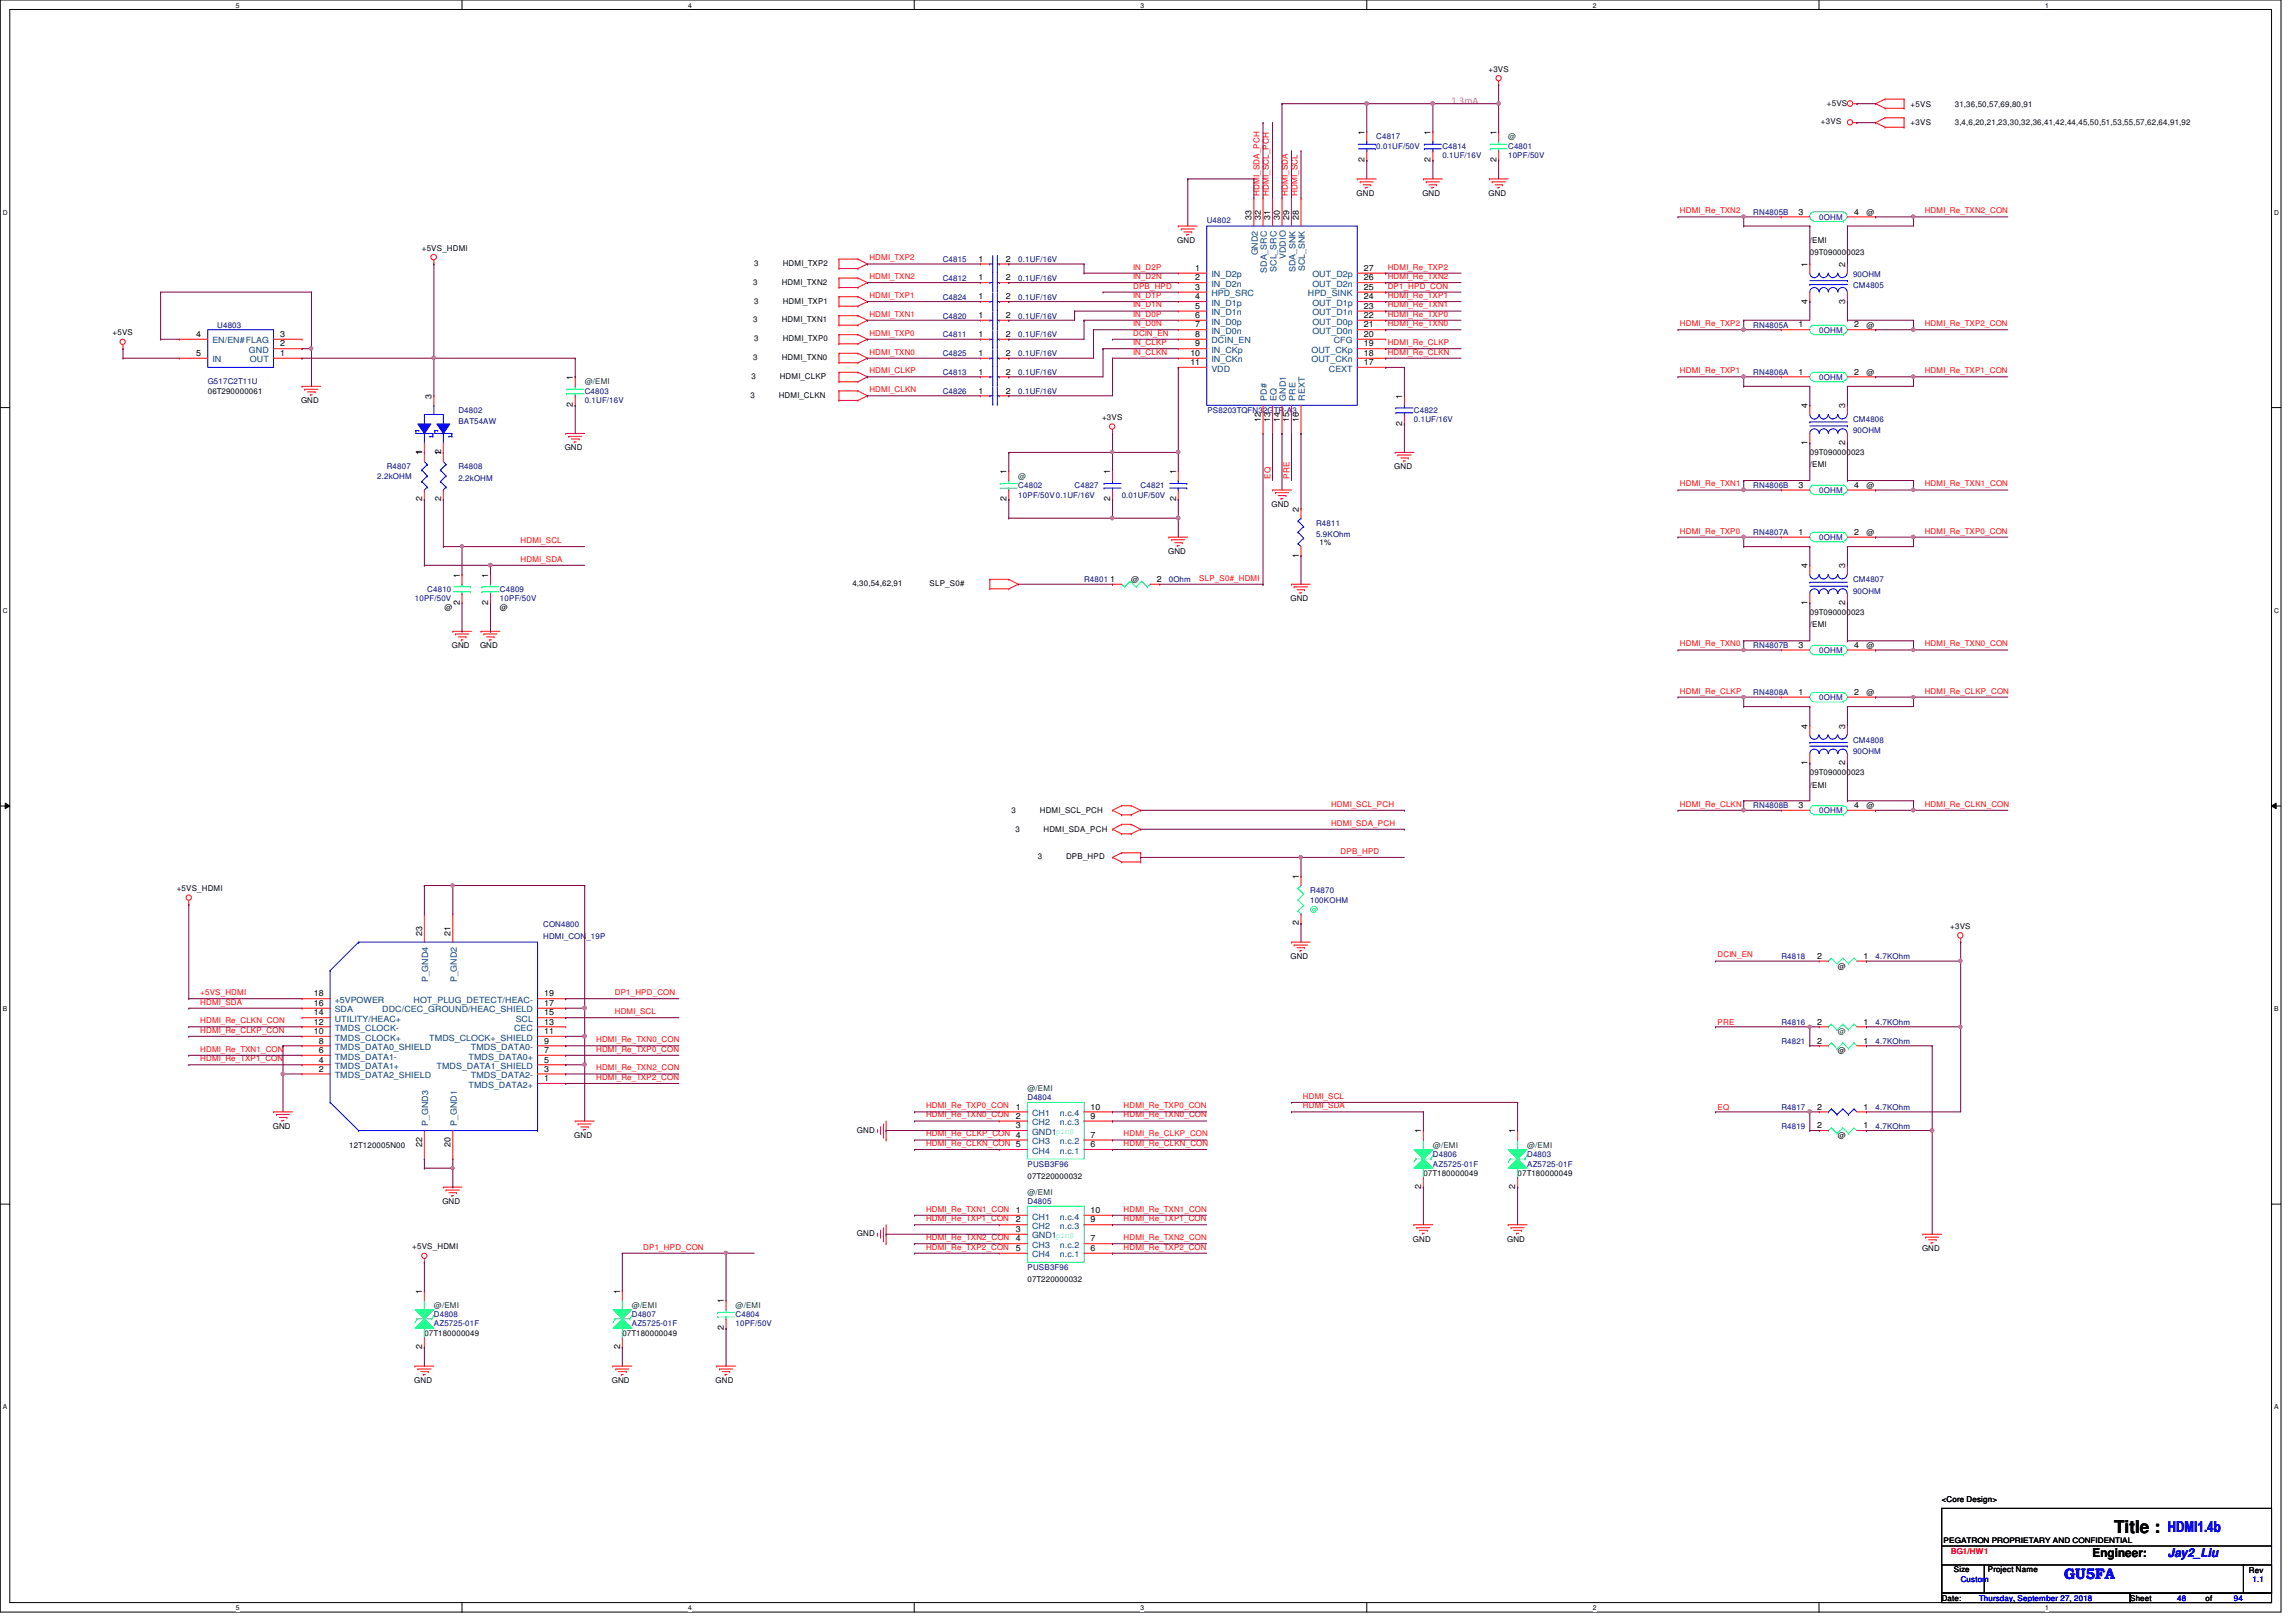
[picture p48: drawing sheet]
<svg xmlns="http://www.w3.org/2000/svg" width="297mm" height="210mm" viewBox="0 0 297 210" stroke-linecap="round" stroke-linejoin="round" font-family="sans-serif">
<defs><g id="words">
<text font-size="2.3" x="273.5" y="198.4">Title :</text>
<g font-size="1.9" fill="#00f">
<text x="280.5" y="198.3">HDMI1.4b</text>
<text x="267" y="204.4">GU5FA</text>
</g>
<text font-size="1.6" x="270.7" y="201.5">Engineer:</text>
<text font-size="1.6" fill="#00f" x="280.5" y="201.5">Jay2_Liu</text>
<text font-size="1.3" fill="#f0f" x="187.8" y="13.5">1.3mA</text>
<g font-size="1.1">
<text x="176.5" y="17.4" transform="rotate(-90 176.5 17.4)">1</text>
<text x="185.1" y="17.4" transform="rotate(-90 185.1 17.4)">1</text>
<text x="193.6" y="17.4" transform="rotate(-90 193.6 17.4)">1</text>
<text x="176.5" y="21" transform="rotate(-90 176.5 21)">2</text>
<text x="185.1" y="21" transform="rotate(-90 185.1 21)">2</text>
<text x="193.6" y="21" transform="rotate(-90 193.6 21)">2</text>
<text x="161.9" y="28.4" transform="rotate(-90 161.9 28.4)">33</text>
<text x="163.1" y="28.4" transform="rotate(-90 163.1 28.4)">32</text>
<text x="164.3" y="28.4" transform="rotate(-90 164.3 28.4)">31</text>
<text x="165.6" y="28.4" transform="rotate(-90 165.6 28.4)">30</text>
<text x="166.8" y="28.4" transform="rotate(-90 166.8 28.4)">29</text>
<text x="168" y="28.4" transform="rotate(-90 168 28.4)">28</text>
<text x="232.7" y="27.8">3</text>
<text x="239.9" y="27.8">4</text>
<text x="126.6" y="33.9">1</text>
<text x="130.1" y="33.9">2</text>
<text x="154.6" y="35.1">1</text>
<text x="176.4" y="35.1">27</text>
<text x="233.8" y="34.5" transform="rotate(-90 233.8 34.5)">1</text>
<text x="238.7" y="34.5" transform="rotate(-90 238.7 34.5)">2</text>
<text x="126.6" y="36.3">1</text>
<text x="126.6" y="38.7">1</text>
<text x="126.6" y="41.1">1</text>
<text x="130.1" y="36.3">2</text>
<text x="130.1" y="38.7">2</text>
<text x="130.1" y="41.1">2</text>
<text x="154.6" y="36.3">2</text>
<text x="154.6" y="37.5">3</text>
<text x="154.6" y="38.7">4</text>
<text x="154.6" y="40">5</text>
<text x="154.6" y="41.1">6</text>
<text x="176.4" y="41.1">22</text>
<text x="176.4" y="40">23</text>
<text x="176.4" y="38.7">24</text>
<text x="176.4" y="37.5">25</text>
<text x="176.4" y="36.3">26</text>
<text x="233.8" y="39.3" transform="rotate(-90 233.8 39.3)">4</text>
<text x="238.7" y="39.3" transform="rotate(-90 238.7 39.3)">3</text>
<text x="25.4" y="43.6">4</text>
<text x="25.4" y="46.1">5</text>
<text x="36.2" y="46.1">1</text>
<text x="36.2" y="44.8">2</text>
<text x="36.2" y="43.6">3</text>
<text x="126.6" y="46.1">1</text>
<text x="126.6" y="43.6">1</text>
<text x="130.1" y="46.1">2</text>
<text x="130.1" y="43.6">2</text>
<text x="154" y="46.1">10</text>
<text x="154" y="47.2">11</text>
<text x="154.6" y="42.4">7</text>
<text x="154.6" y="43.6">8</text>
<text x="154.6" y="44.8">9</text>
<text x="176.4" y="47.2">17</text>
<text x="176.4" y="46.1">18</text>
<text x="176.4" y="44.8">19</text>
<text x="176.4" y="43.6">20</text>
<text x="176.4" y="42.4">21</text>
<text x="232.7" y="42.4">1</text>
<text x="239.9" y="42.4">2</text>
<text x="55.8" y="51.6" transform="rotate(-90 55.8 51.6)">3</text>
<text x="74.1" y="52.7" transform="rotate(-90 74.1 52.7)">2</text>
<text x="74.1" y="49.1" transform="rotate(-90 74.1 49.1)">1</text>
<text x="126.6" y="50.9">1</text>
<text x="126.6" y="48.5">1</text>
<text x="130.1" y="50.9">2</text>
<text x="130.1" y="48.5">2</text>
<text x="181.4" y="51.6" transform="rotate(-90 181.4 51.6)">1</text>
<text x="232.7" y="48.5">1</text>
<text x="233.8" y="52.8" transform="rotate(-90 233.8 52.8)">4</text>
<text x="238.7" y="52.8" transform="rotate(-90 238.7 52.8)">3</text>
<text x="239.9" y="48.5">2</text>
<text x="54.6" y="58.9" transform="rotate(-90 54.6 58.9)">1</text>
<text x="57.1" y="58.9" transform="rotate(-90 57.1 58.9)">1</text>
<text x="57.1" y="58.8" transform="rotate(-90 57.1 58.8)">2</text>
<text x="163.1" y="54.6" transform="rotate(-90 163.1 54.6)">12</text>
<text x="164.3" y="54.6" transform="rotate(-90 164.3 54.6)">13</text>
<text x="165.6" y="54.6" transform="rotate(-90 165.6 54.6)">14</text>
<text x="166.8" y="54.6" transform="rotate(-90 166.8 54.6)">15</text>
<text x="168" y="54.6" transform="rotate(-90 168 54.6)">16</text>
<text x="181.4" y="55.1" transform="rotate(-90 181.4 55.1)">2</text>
<text x="233.8" y="57.6" transform="rotate(-90 233.8 57.6)">1</text>
<text x="238.7" y="57.6" transform="rotate(-90 238.7 57.6)">2</text>
<text x="54.6" y="64.9" transform="rotate(-90 54.6 64.9)">2</text>
<text x="57.1" y="64.9" transform="rotate(-90 57.1 64.9)">2</text>
<text x="130.2" y="64.9" transform="rotate(-90 130.2 64.9)">2</text>
<text x="130.2" y="61.3" transform="rotate(-90 130.2 61.3)">1</text>
<text x="143.6" y="64.9" transform="rotate(-90 143.6 64.9)">2</text>
<text x="143.6" y="61.3" transform="rotate(-90 143.6 61.3)">1</text>
<text x="152.1" y="64.9" transform="rotate(-90 152.1 64.9)">2</text>
<text x="152.1" y="61.3" transform="rotate(-90 152.1 61.3)">1</text>
<text x="232.7" y="63.1">3</text>
<text x="239.9" y="63.1">4</text>
<text x="168" y="66.2" transform="rotate(-90 168 66.2)">2</text>
<text x="232.7" y="69.2">1</text>
<text x="239.9" y="69.2">2</text>
<text x="59.5" y="74.8" transform="rotate(-90 59.5 74.8)">1</text>
<text x="63.2" y="74.8" transform="rotate(-90 63.2 74.8)">1</text>
<text x="143.6" y="75.3">1</text>
<text x="149.6" y="75.3">2</text>
<text x="168" y="72.2" transform="rotate(-90 168 72.2)">1</text>
<text x="233.8" y="73.5" transform="rotate(-90 233.8 73.5)">4</text>
<text x="238.7" y="73.5" transform="rotate(-90 238.7 73.5)">3</text>
<text x="59.5" y="78.3" transform="rotate(-90 59.5 78.3)">2</text>
<text x="63.2" y="78.3" transform="rotate(-90 63.2 78.3)">2</text>
<text x="232.7" y="83.8">3</text>
<text x="233.8" y="78.3" transform="rotate(-90 233.8 78.3)">1</text>
<text x="238.7" y="78.3" transform="rotate(-90 238.7 78.3)">2</text>
<text x="239.9" y="83.8">4</text>
<text x="232.7" y="89.9">1</text>
<text x="239.9" y="89.9">2</text>
<text x="233.8" y="94.3" transform="rotate(-90 233.8 94.3)">4</text>
<text x="238.7" y="94.3" transform="rotate(-90 238.7 94.3)">3</text>
<text x="233.8" y="99" transform="rotate(-90 233.8 99)">1</text>
<text x="238.7" y="99" transform="rotate(-90 238.7 99)">2</text>
<text x="232.7" y="104.6">3</text>
<text x="239.9" y="104.6">4</text>
<text x="168" y="113.7" transform="rotate(-90 168 113.7)">1</text>
<text x="168" y="119.8" transform="rotate(-90 168 119.8)">2</text>
<text x="54.6" y="121.1" transform="rotate(-90 54.6 121.1)">23</text>
<text x="58.3" y="121.1" transform="rotate(-90 58.3 121.1)">21</text>
<text x="235.1" y="124.1">2</text>
<text x="241.1" y="124.1">1</text>
<text x="40.6" y="131.4">14</text>
<text x="40.6" y="130.2">16</text>
<text x="40.6" y="128.9">18</text>
<text x="70.4" y="131.4">15</text>
<text x="70.4" y="130.2">17</text>
<text x="70.4" y="128.9">19</text>
<text x="40.6" y="133.8">10</text>
<text x="40.6" y="132.6">12</text>
<text x="41.2" y="137.5">4</text>
<text x="41.2" y="136.3">6</text>
<text x="41.2" y="135">8</text>
<text x="70.4" y="137.5">5</text>
<text x="70.4" y="136.3">7</text>
<text x="70.4" y="135">9</text>
<text x="70.4" y="133.8">11</text>
<text x="70.4" y="132.6">13</text>
<text x="235.1" y="135">2</text>
<text x="235.1" y="132.6">2</text>
<text x="241.1" y="135">1</text>
<text x="241.1" y="132.6">1</text>
<text x="41.2" y="138.7">2</text>
<text x="70.4" y="139.9">1</text>
<text x="70.4" y="138.7">3</text>
<text x="131.4" y="143.6">1</text>
<text x="141.1" y="143.6">10</text>
<text x="235.1" y="143.6">2</text>
<text x="241.1" y="143.6">1</text>
<text x="54.6" y="148.4" transform="rotate(-90 54.6 148.4)">22</text>
<text x="58.3" y="148.4" transform="rotate(-90 58.3 148.4)">20</text>
<text x="131.4" y="144.8">2</text>
<text x="131.4" y="146">3</text>
<text x="141.1" y="144.8">9</text>
<text x="141.1" y="147.2">7</text>
<text x="141.1" y="148.5">6</text>
<text x="183.9" y="146.7" transform="rotate(-90 183.9 146.7)">1</text>
<text x="196" y="146.7" transform="rotate(-90 196 146.7)">1</text>
<text x="235.1" y="146">2</text>
<text x="241.1" y="146">1</text>
<text x="183.9" y="153.9" transform="rotate(-90 183.9 153.9)">2</text>
<text x="196" y="153.9" transform="rotate(-90 196 153.9)">2</text>
<text x="131.4" y="157">1</text>
<text x="131.4" y="158.2">2</text>
<text x="131.4" y="159.4">3</text>
<text x="131.4" y="160.7">4</text>
<text x="131.4" y="161.9">5</text>
<text x="141.1" y="157">10</text>
<text x="141.1" y="158.2">9</text>
<text x="141.1" y="160.7">7</text>
<text x="141.1" y="161.9">6</text>
<text x="54.6" y="167.4" transform="rotate(-90 54.6 167.4)">1</text>
<text x="80.2" y="167.4" transform="rotate(-90 80.2 167.4)">1</text>
<text x="93.6" y="172.2" transform="rotate(-90 93.6 172.2)">2</text>
<text x="93.6" y="168.6" transform="rotate(-90 93.6 168.6)">1</text>
<text x="54.6" y="174.6" transform="rotate(-90 54.6 174.6)">2</text>
<text x="80.2" y="174.6" transform="rotate(-90 80.2 174.6)">2</text>
</g>
<g font-size="1.1" fill="#f00">
<text x="162.9" y="25.4" transform="rotate(-90 162.9 25.4)">HDMI_SDA_PCH</text>
<text x="164.2" y="25.4" transform="rotate(-90 164.2 25.4)">HDMI_SCL_PCH</text>
<text x="166.6" y="25.4" transform="rotate(-90 166.6 25.4)">HDMI_SDA</text>
<text x="167.8" y="25.4" transform="rotate(-90 167.8 25.4)">HDMI_SCL</text>
<text x="164.4" y="61.9" transform="rotate(-90 164.4 61.9)">EQ</text>
<text x="166.8" y="61.9" transform="rotate(-90 166.8 61.9)">PRE</text>
</g>
<g font-size="1.1" fill="#004080">
<text x="156.7" y="35.9">IN_D2p</text>
<text x="162.7" y="33.1" transform="rotate(-90 162.7 33.1)">GND2</text>
<text x="163.9" y="35.3" transform="rotate(-90 163.9 35.3)">SDA_SRC</text>
<text x="165.1" y="35.2" transform="rotate(-90 165.1 35.2)">SCL_SRC</text>
<text x="166.4" y="33.5" transform="rotate(-90 166.4 33.5)">VDDIO</text>
<text x="167.6" y="35.2" transform="rotate(-90 167.6 35.2)">SDA_SNK</text>
<text x="168.8" y="35.1" transform="rotate(-90 168.8 35.1)">SCL_SNK</text>
<text x="169.8" y="35.9">OUT_D2p</text>
<text x="156.7" y="37.1">IN_D2n</text>
<text x="156.7" y="38.4">HPD_SRC</text>
<text x="156.7" y="39.6">IN_D1p</text>
<text x="156.7" y="40.8">IN_D1n</text>
<text x="156.7" y="42">IN_D0p</text>
<text x="169.2" y="38.4">HPD_SINK</text>
<text x="169.8" y="42">OUT_D0p</text>
<text x="169.8" y="40.8">OUT_D1n</text>
<text x="169.8" y="39.6">OUT_D1p</text>
<text x="169.8" y="37.1">OUT_D2n</text>
<text x="27.5" y="44.4">EN/EN#FLAG</text>
<text x="27.5" y="46.9">IN</text>
<text x="32.2" y="45.7">GND</text>
<text x="32.3" y="46.9">OUT</text>
<text x="156.7" y="43.2">IN_D0n</text>
<text x="156.7" y="44.4">DCIN_EN</text>
<text x="156.7" y="45.7">IN_CKp</text>
<text x="156.7" y="46.9">IN_CKn</text>
<text x="169.7" y="46.9">OUT_CKn</text>
<text x="169.7" y="45.7">OUT_CKp</text>
<text x="169.8" y="43.2">OUT_D0n</text>
<text x="172.5" y="44.4">CFG</text>
<text x="156.7" y="48.1">VDD</text>
<text x="163.9" y="51.9" transform="rotate(-90 163.9 51.9)">PD#</text>
<text x="165.1" y="51.9" transform="rotate(-90 165.1 51.9)">EQ</text>
<text x="166.4" y="51.9" transform="rotate(-90 166.4 51.9)">GND1</text>
<text x="167.6" y="51.9" transform="rotate(-90 167.6 51.9)">PRE</text>
<text x="168.8" y="51.9" transform="rotate(-90 168.8 51.9)">REXT</text>
<text x="171.9" y="48.1">CEXT</text>
<text x="43.3" y="131">SDA</text>
<text x="43.3" y="129.8">+5VPOWER</text>
<text x="49.4" y="131">DDC/CEC_GROUND/HEAC_SHIELD</text>
<text x="53.5" y="129.8">HOT_PLUG_DETECT/HEAC-</text>
<text x="55.4" y="127.1" transform="rotate(-90 55.4 127.1)">P_GND4</text>
<text x="59.1" y="127.1" transform="rotate(-90 59.1 127.1)">P_GND2</text>
<text x="43.3" y="137.1">TMDS_DATA1-</text>
<text x="43.3" y="135.9">TMDS_DATA0_SHIELD</text>
<text x="43.3" y="134.7">TMDS_CLOCK+</text>
<text x="43.3" y="133.4">TMDS_CLOCK-</text>
<text x="43.3" y="132.2">UTILITY/HEAC+</text>
<text x="55.5" y="134.7">TMDS_CLOCK+_SHIELD</text>
<text x="60.6" y="137.1">TMDS_DATA0+</text>
<text x="60.9" y="135.9">TMDS_DATA0-</text>
<text x="66.5" y="133.4">CEC</text>
<text x="66.7" y="132.2">SCL</text>
<text x="43.3" y="139.5">TMDS_DATA2_SHIELD</text>
<text x="43.3" y="138.3">TMDS_DATA1+</text>
<text x="56.5" y="138.3">TMDS_DATA1_SHIELD</text>
<text x="60.6" y="140.8">TMDS_DATA2+</text>
<text x="60.9" y="139.5">TMDS_DATA2-</text>
<text x="55.4" y="145.7" transform="rotate(-90 55.4 145.7)">P_GND3</text>
<text x="59.1" y="145.7" transform="rotate(-90 59.1 145.7)">P_GND1</text>
<text x="133.5" y="144.4">CH1</text>
<text x="133.5" y="145.6">CH2</text>
<text x="133.5" y="146.9">GND1pin8</text>
<text x="133.5" y="148.1">CH3</text>
<text x="133.5" y="149.3">CH4</text>
<text x="137.1" y="144.4">n.c.4</text>
<text x="137.1" y="145.6">n.c.3</text>
<text x="137.1" y="148.1">n.c.2</text>
<text x="137.1" y="149.3">n.c.1</text>
<text x="133.5" y="157.8">CH1</text>
<text x="133.5" y="159">CH2</text>
<text x="133.5" y="160.3">GND1pin8</text>
<text x="133.5" y="161.5">CH3</text>
<text x="137.1" y="157.8">n.c.4</text>
<text x="137.1" y="159">n.c.3</text>
<text x="137.1" y="161.5">n.c.2</text>
<text x="133.5" y="162.7">CH4</text>
<text x="137.1" y="162.7">n.c.1</text>
</g>
<g font-size="1">
<text x="192.6" y="9.3">+3VS</text>
<text x="235.6" y="16.1">+3VS</text>
<text x="236.3" y="13.7">+5VS</text>
<text x="247.2" y="16.2">+3VS</text>
<text x="247.2" y="13.8">+5VS</text>
<text x="252.9" y="16.2">3,4,6,20,21,23,30,32,36,41,42,44,45,50,51,53,55,57,62,64,91,92</text>
<text x="252.9" y="13.8">31,36,50,57,69,80,91</text>
<text x="175.5" y="25.4">GND</text>
<text x="184" y="25.4">GND</text>
<text x="192.6" y="25.4">GND</text>
<text x="241.5" y="27.8">@</text>
<text x="54.6" y="32.4">+5VS_HDMI</text>
<text x="97.6" y="34.4">3</text>
<text x="101.3" y="34.4">HDMI_TXP2</text>
<text x="152.3" y="31.5">GND</text>
<text x="234.1" y="33.1">09T090000023</text>
<text x="234.1" y="31.5">/EMI</text>
<text x="97.4" y="36.8">3</text>
<text x="97.4" y="41.7">3</text>
<text x="97.6" y="39.3">3</text>
<text x="101.1" y="36.8">HDMI_TXN2</text>
<text x="101.1" y="41.7">HDMI_TXN1</text>
<text x="101.3" y="39.3">HDMI_TXP1</text>
<text x="14.6" y="43.4">+5VS</text>
<text x="97.4" y="46.6">3</text>
<text x="97.6" y="44.2">3</text>
<text x="101.1" y="46.6">HDMI_TXN0</text>
<text x="101.3" y="44.2">HDMI_TXP0</text>
<text x="241.5" y="42.4">@</text>
<text x="26.9" y="51">06T290000061</text>
<text x="38.9" y="52.2">GND</text>
<text x="97.1" y="51.5">3</text>
<text x="97.2" y="49">3</text>
<text x="100.7" y="51.5">HDMI_CLKN</text>
<text x="100.9" y="49">HDMI_CLKP</text>
<text x="241.5" y="48.5">@</text>
<text x="73.1" y="58.3">GND</text>
<text x="142.6" y="54.4">+3VS</text>
<text x="234.1" y="58.9">09T090000023</text>
<text x="164.5" y="65.6">GND</text>
<text x="180.4" y="60.7">GND</text>
<text x="234.1" y="60.5">/EMI</text>
<text x="241.5" y="63.2">@</text>
<text x="151.1" y="71.7">GND</text>
<text x="170.7" y="70.5">1%</text>
<text x="241.5" y="69.3">@</text>
<text x="110.3" y="75.9">4,30,54,62,91</text>
<text x="120.3" y="75.9">SLP_S0#</text>
<text x="146.3" y="75.4">@</text>
<text x="167" y="77.8">GND</text>
<text x="57.5" y="79">@</text>
<text x="58.5" y="83.9">GND</text>
<text x="62.1" y="83.9">GND</text>
<text x="64.7" y="79">@</text>
<text x="234.1" y="79.6">09T090000023</text>
<text x="234.1" y="81.2">/EMI</text>
<text x="241.5" y="83.9">@</text>
<text x="241.5" y="90">@</text>
<text x="234.1" y="100.3">09T090000023</text>
<text x="234.1" y="101.9">/EMI</text>
<text x="130.8" y="105.2">3</text>
<text x="131.4" y="107.7">3</text>
<text x="134.5" y="105.2">HDMI_SCL_PCH</text>
<text x="135" y="107.7">HDMI_SDA_PCH</text>
<text x="241.5" y="104.6">@</text>
<text x="134.3" y="111.2">3</text>
<text x="137.9" y="111.2">DPB_HPD</text>
<text x="22.9" y="115.4">+5VS_HDMI</text>
<text x="167" y="124.1">GND</text>
<text x="237.8" y="125.3">@</text>
<text x="252.3" y="120.2">+3VS</text>
<text x="237.8" y="136.3">@</text>
<text x="35.3" y="146">GND</text>
<text x="45.2" y="148.5">12T120005N00</text>
<text x="74.3" y="147.3">GND</text>
<text x="110.9" y="146.6">GND</text>
<text x="237.8" y="147.3">@</text>
<text x="57.2" y="155.8">GND</text>
<text x="132.9" y="152.5">07T220000032</text>
<text x="184.1" y="152.1">07T180000049</text>
<text x="196.3" y="152.1">07T180000049</text>
<text x="53.3" y="161.7">+5VS_HDMI</text>
<text x="110.9" y="160">GND</text>
<text x="182.8" y="160.7">GND</text>
<text x="195" y="160.7">GND</text>
<text x="248.7" y="161.9">GND</text>
<text x="132.9" y="165.9">07T220000032</text>
<text x="54.9" y="172.9">07T180000049</text>
<text x="80.5" y="172.9">07T180000049</text>
<text x="53.6" y="179">GND</text>
<text x="79.2" y="179">GND</text>
<text x="92.6" y="179">GND</text>
<text x="251.2" y="194.4">&lt;Core Design&gt;</text>
<text x="251.5" y="199.7">PEGATRON PROPRIETARY AND CONFIDENTIAL</text>
<text x="252.8" y="203.5">Size</text>
<text x="257.2" y="203.5">Project Name</text>
<text x="291" y="203.6">Rev</text>
<text x="251.2" y="207.1">Date:</text>
<text x="275.6" y="207.1">Sheet</text>
<text x="285.3" y="207.1">of</text>
</g>
<g font-size="1" fill="#000080">
<text x="178.1" y="18">C4817</text>
<text x="178.1" y="19.3">0.01UF/50V</text>
<text x="186.6" y="19.3">C4814</text>
<text x="186.6" y="20.5">0.1UF/16V</text>
<text x="195.1" y="19.3">C4801</text>
<text x="195.1" y="20.5">10PF/50V</text>
<text x="156.1" y="28.9">U4802</text>
<text x="226.8" y="27.8">RN4805B</text>
<text x="235.4" y="28.4">0OHM</text>
<text x="122" y="33.9">C4815</text>
<text x="131.7" y="33.9">0.1UF/16V</text>
<text x="239.7" y="35.9">90OHM</text>
<text x="122" y="36.3">C4812</text>
<text x="122" y="38.8">C4824</text>
<text x="122" y="41.2">C4820</text>
<text x="131.7" y="36.3">0.1UF/16V</text>
<text x="131.7" y="38.8">0.1UF/16V</text>
<text x="131.7" y="41.2">0.1UF/16V</text>
<text x="239.7" y="37.3">CM4805</text>
<text x="28.1" y="42.4">U4803</text>
<text x="122" y="46.1">C4825</text>
<text x="122" y="43.6">C4811</text>
<text x="131.7" y="46.1">0.1UF/16V</text>
<text x="131.7" y="43.6">0.1UF/16V</text>
<text x="226.8" y="42.4">RN4805A</text>
<text x="235.4" y="43.1">0OHM</text>
<text x="26.9" y="49.7">G517C2T11U</text>
<text x="59.3" y="53.4">D4802</text>
<text x="75.6" y="51">C4803</text>
<text x="75.6" y="52.2">0.1UF/16V</text>
<text x="122" y="51">C4826</text>
<text x="122" y="48.5">C4813</text>
<text x="131.7" y="51">0.1UF/16V</text>
<text x="131.7" y="48.5">0.1UF/16V</text>
<text x="156.2" y="53.5">PS8203TQFN32GTR-A3</text>
<text x="182.9" y="53.4">C4822</text>
<text x="226.8" y="48.5">RN4806A</text>
<text x="235.4" y="49.1">0OHM</text>
<text x="59.3" y="54.9">BAT54AW</text>
<text x="182.9" y="54.6">0.1UF/16V</text>
<text x="239.7" y="54.6">CM4806</text>
<text x="239.7" y="56.1">90OHM</text>
<text x="48.8" y="61.9">2.2kOHM</text>
<text x="50" y="60.7">R4807</text>
<text x="59.3" y="60.7">R4808</text>
<text x="59.3" y="62.2">2.2kOHM</text>
<text x="131.7" y="63.2">C4802</text>
<text x="131.7" y="64.4">10PF/50V0.1UF/16V</text>
<text x="139" y="63.2">C4827</text>
<text x="145.1" y="64.4">0.01UF/50V</text>
<text x="147.6" y="63.2">C4821</text>
<text x="226.8" y="63.2">RN4806B</text>
<text x="235.4" y="63.8">0OHM</text>
<text x="170.3" y="68">R4811</text>
<text x="170.3" y="69.5">5.9KOhm</text>
<text x="226.8" y="69.3">RN4807A</text>
<text x="235.4" y="69.8">0OHM</text>
<text x="53.7" y="77.8">10PF/50V</text>
<text x="55.3" y="76.6">C4810</text>
<text x="64.7" y="76.6">C4809</text>
<text x="64.7" y="77.8">10PF/50V</text>
<text x="140.2" y="75.4">R4801</text>
<text x="151.2" y="75.4">0Ohm</text>
<text x="239.7" y="75.4">CM4807</text>
<text x="239.7" y="76.8">90OHM</text>
<text x="226.8" y="83.9">RN4807B</text>
<text x="235.4" y="84.5">0OHM</text>
<text x="226.8" y="90">RN4808A</text>
<text x="235.4" y="90.6">0OHM</text>
<text x="239.7" y="96.1">CM4808</text>
<text x="239.7" y="97.5">90OHM</text>
<text x="226.8" y="104.6">RN4808B</text>
<text x="235.4" y="105.2">0OHM</text>
<text x="70.3" y="120">CON4800</text>
<text x="169.5" y="115.6">R4870</text>
<text x="169.5" y="116.8">100KOHM</text>
<text x="70.3" y="121.5">HDMI_CON_19P</text>
<text x="230.5" y="124.1">R4818</text>
<text x="242.7" y="124.1">4.7KOhm</text>
<text x="230.5" y="135.1">R4821</text>
<text x="230.5" y="132.7">R4816</text>
<text x="242.7" y="135.1">4.7KOhm</text>
<text x="242.7" y="132.7">4.7KOhm</text>
<text x="132.9" y="142.4">D4804</text>
<text x="230.5" y="143.6">R4817</text>
<text x="242.7" y="143.6">4.7KOhm</text>
<text x="185.4" y="149.7">D4806</text>
<text x="197.6" y="149.7">D4803</text>
<text x="230.5" y="146">R4819</text>
<text x="242.7" y="146">4.7KOhm</text>
<text x="132.9" y="151">PUSB3F96</text>
<text x="132.9" y="155.8">D4805</text>
<text x="185.4" y="151">AZ5725-01F</text>
<text x="197.6" y="151">AZ5725-01F</text>
<text x="132.9" y="164.3">PUSB3F96</text>
<text x="56.1" y="170.4">D4808</text>
<text x="56.1" y="171.7">AZ5725-01F</text>
<text x="81.7" y="170.4">D4807</text>
<text x="81.7" y="171.7">AZ5725-01F</text>
<text x="95.2" y="170.4">C4804</text>
<text x="95.2" y="171.7">10PF/50V</text>
</g>
<g font-size="1" fill="#008000">
<text x="195.1" y="18">@</text>
<text x="75.6" y="49.7">@/EMI</text>
<text x="131.7" y="61.9">@</text>
<text x="237.8" y="133.9">@</text>
<text x="132.9" y="141.2">@/EMI</text>
<text x="185.4" y="148.5">@/EMI</text>
<text x="197.6" y="148.5">@/EMI</text>
<text x="132.9" y="154.6">@/EMI</text>
<text x="56.1" y="169.2">@/EMI</text>
<text x="81.7" y="169.2">@/EMI</text>
<text x="95.2" y="169.2">@/EMI</text>
</g>
<g font-size="1" fill="#f00">
<text x="217.3" y="27.6">HDMI_Re_TXN2</text>
<text x="249" y="27.6">HDMI_Re_TXN2_CON</text>
<text x="112.5" y="33.7">HDMI_TXP2</text>
<text x="146.6" y="34.9">IN_D2P</text>
<text x="179.5" y="34.9">HDMI_Re_TXP2</text>
<text x="112.5" y="36.1">HDMI_TXN2</text>
<text x="112.5" y="38.6">HDMI_TXP1</text>
<text x="112.5" y="41">HDMI_TXN1</text>
<text x="146.6" y="36.1">IN_D2N</text>
<text x="146.6" y="38.6">IN_D1P</text>
<text x="146.6" y="39.8">IN_D1N</text>
<text x="146.6" y="41">IN_D0P</text>
<text x="146.6" y="37.3">DPB_HPD</text>
<text x="179.5" y="36.1">HDMI_Re_TXN2</text>
<text x="179.5" y="38.6">HDMI_Re_TXP1</text>
<text x="179.5" y="41">HDMI_Re_TXP0</text>
<text x="179.5" y="39.8">HDMI_Re_TXN1</text>
<text x="179.5" y="37.3">DP1_HPD_CON</text>
<text x="112.5" y="43.4">HDMI_TXP0</text>
<text x="112.5" y="45.9">HDMI_TXN0</text>
<text x="146.6" y="42.2">IN_D0N</text>
<text x="146.6" y="44.7">IN_CLKP</text>
<text x="146.6" y="45.9">IN_CLKN</text>
<text x="146.6" y="43.4">DCIN_EN</text>
<text x="179.5" y="42.2">HDMI_Re_TXN0</text>
<text x="179.5" y="45.9">HDMI_Re_CLKN</text>
<text x="179.5" y="44.7">HDMI_Re_CLKP</text>
<text x="217.3" y="42.2">HDMI_Re_TXP2</text>
<text x="249" y="42.2">HDMI_Re_TXP2_CON</text>
<text x="112.5" y="50.8">HDMI_CLKN</text>
<text x="112.5" y="48.3">HDMI_CLKP</text>
<text x="217.3" y="48.3">HDMI_Re_TXP1</text>
<text x="249" y="48.3">HDMI_Re_TXP1_CON</text>
<text x="217.3" y="62.9">HDMI_Re_TXN1</text>
<text x="249" y="62.9">HDMI_Re_TXN1_CON</text>
<text x="67.3" y="70.3">HDMI_SCL</text>
<text x="217.3" y="69">HDMI_Re_TXP0</text>
<text x="249" y="69">HDMI_Re_TXP0_CON</text>
<text x="67.3" y="72.7">HDMI_SDA</text>
<text x="155.1" y="75.1">SLP_S0#_HDMI</text>
<text x="217.3" y="83.7">HDMI_Re_TXN0</text>
<text x="249" y="83.7">HDMI_Re_TXN0_CON</text>
<text x="217.3" y="89.7">HDMI_Re_CLKP</text>
<text x="249" y="89.7">HDMI_Re_CLKP_CON</text>
<text x="172.2" y="104.4">HDMI_SCL_PCH</text>
<text x="172.2" y="106.8">HDMI_SDA_PCH</text>
<text x="217.3" y="104.4">HDMI_Re_CLKN</text>
<text x="249" y="104.4">HDMI_Re_CLKN_CON</text>
<text x="173.4" y="110.5">DPB_HPD</text>
<text x="222.2" y="123.9">DCIN_EN</text>
<text x="25.9" y="130">HDMI_SDA</text>
<text x="25.9" y="128.8">+5VS_HDMI</text>
<text x="79.5" y="131.2">HDMI_SCL</text>
<text x="79.5" y="128.8">DP1_HPD_CON</text>
<text x="25.9" y="133.6">HDMI_Re_CLKP_CON</text>
<text x="25.9" y="132.4">HDMI_Re_CLKN_CON</text>
<text x="25.9" y="137.3">HDMI_Re_TXP1_CON</text>
<text x="25.9" y="136.1">HDMI_Re_TXN1_CON</text>
<text x="77.1" y="136.1">HDMI_Re_TXP0_CON</text>
<text x="77.1" y="134.9">HDMI_Re_TXN0_CON</text>
<text x="222.2" y="132.6">PRE</text>
<text x="77.1" y="139.7">HDMI_Re_TXP2_CON</text>
<text x="77.1" y="138.5">HDMI_Re_TXN2_CON</text>
<text x="119.8" y="143.4">HDMI_Re_TXP0_CON</text>
<text x="145.4" y="143.4">HDMI_Re_TXP0_CON</text>
<text x="168.6" y="142.2">HDMI_SCL</text>
<text x="168.6" y="143.4">HDMI_SDA</text>
<text x="222.2" y="143.6">EQ</text>
<text x="119.8" y="148.3">HDMI_Re_CLKN_CON 5</text>
<text x="119.8" y="147.1">HDMI_Re_CLKP_CON 4</text>
<text x="119.8" y="144.6">HDMI_Re_TXN0_CON</text>
<text x="145.4" y="147.1">HDMI_Re_CLKP_CON</text>
<text x="145.4" y="148.3">HDMI_Re_CLKN_CON</text>
<text x="145.4" y="144.6">HDMI_Re_TXN0_CON</text>
<text x="83.2" y="161.7">DP1_HPD_CON</text>
<text x="119.8" y="156.8">HDMI_Re_TXN1_CON</text>
<text x="119.8" y="158">HDMI_Re_TXP1_CON</text>
<text x="119.8" y="161.7">HDMI_Re_TXP2_CON</text>
<text x="119.8" y="160.5">HDMI_Re_TXN2_CON</text>
<text x="145.4" y="156.8">HDMI_Re_TXN1_CON</text>
<text x="145.4" y="158">HDMI_Re_TXP1_CON</text>
<text x="145.4" y="161.7">HDMI_Re_TXP2_CON</text>
<text x="145.4" y="160.5">HDMI_Re_TXN2_CON</text>
<text x="252.4" y="201">BG1/HW1</text>
</g>
<text font-size="1" fill="#0f0" x="169.5" y="118">@</text>
<g font-size="1" fill="#00f">
<text x="253.7" y="204.7">Custom</text>
<text x="256.1" y="207.1">Thursday, September 27, 2018</text>
<text x="281.7" y="207.1">48</text>
<text x="289" y="207.1">94</text>
<text x="291.4" y="204.7">1.1</text>
</g>
<g font-size=".9">
<text x="30.5" y="1">5</text>
<text x="89" y="1">4</text>
<text x="147.5" y="1">3</text>
<text x="206.1" y="1">2</text>
<text x="264.6" y="1">1</text>
<text x=".4" y="27.8">D</text>
<text x="294.2" y="27.8">D</text>
<text x=".4" y="79.3">C</text>
<text x="294.2" y="79.3">C</text>
<text x=".4" y="130.9">B</text>
<text x="294.2" y="130.9">B</text>
<text x=".4" y="182.4">A</text>
<text x="294.2" y="182.4">A</text>
<text x="30.5" y="208.4">5</text>
<text x="89" y="208.4">4</text>
<text x="147.5" y="208.4">3</text>
<text x="206.1" y="208.4">2</text>
<text x="264.6" y="208.4">1</text>
</g>
</g></defs>
<path d="M0 0h295.1v208.6h-295.1zM1.3 1.2h292.6v206.2h-292.6z" fill="none" stroke="#000" stroke-width=".13"/>
<g fill="#fff">
<path d="M30.5 .2h.5v.9h-.5z"/>
<path d="M30.5 207.6h.5v.9h-.5z"/>
</g>
<path d="M59.8 0v1.2M59.8 207.4v1.2" fill="none" stroke="#000" stroke-width=".13"/>
<g fill="#fff">
<path d="M89 .2h.5v.9h-.5z"/>
<path d="M89 207.6h.5v.9h-.5z"/>
</g>
<path d="M118.3 0v1.2M118.3 207.4v1.2" fill="none" stroke="#000" stroke-width=".13"/>
<g fill="#fff">
<path d="M147.5 .2h.5v.9h-.5z"/>
<path d="M147.5 207.6h.5v.9h-.5z"/>
</g>
<path d="M176.8 0v1.2M176.8 207.4v1.2" fill="none" stroke="#000" stroke-width=".13"/>
<g fill="#fff">
<path d="M206.1 .2h.4v.9h-.4z"/>
<path d="M206.1 207.6h.4v.9h-.4z"/>
</g>
<path d="M235.3 0v1.2M235.3 207.4v1.2" fill="none" stroke="#000" stroke-width=".13"/>
<g fill="#fff">
<path d="M264.6 .2h.4v.9h-.4z"/>
<path d="M264.6 207.6h.4v.9h-.4z"/>
<path d="M.4 27h.6v.9h-.6z"/>
<path d="M294.2 27h.6v.9h-.6z"/>
<path d="M.4 78.5h.6v1h-.6z"/>
<path d="M294.2 78.5h.6v1h-.6z"/>
</g>
<path d="M0 52.7h1.3M293.9 52.7h1.2" fill="none" stroke="#000" stroke-width=".13"/>
<g fill="#fff">
<path d="M.4 130h.5v1h-.5z"/>
<path d="M294.2 130h.6v1h-.6z"/>
</g>
<path d="M0 104.3h1.3M.7 103.9l.6 .4-.6 .3zM293.9 104.3l.6-.4v.7zM293.9 104.3h1.2" fill="none" stroke="#000" stroke-width=".13"/>
<path d="M.7 103.9l.6 .4-.6 .3zM293.9 104.3l.6-.4v.7z" fill="#000"/>
<g fill="#fff">
<path d="M.4 181.6h.5v.9h-.5z"/>
<path d="M294.2 181.6h.6v.9h-.6z"/>
</g>
<path d="M0 155.8h1.3M293.9 155.8h1.2M251.2 195.2h42.7v11h-42.7zM251.2 202.5h5.5v3.7h-5.5zM251.2 206.2h24.4v1.2h-24.4zM251.2 200.1h42.7M256.8 202.5h33.4M275.6 206.2h18.3v1.2h-18.3zM290.2 202.5h3.7v3.7h-3.7zM290.2 202.5h.1M293.9 200.1h.1" fill="none" stroke="#000" stroke-width=".13"/>
<g fill="none" stroke="#f00" stroke-width=".13">
<path d="M185.4 17.1h.1M185.4 17.1v1.2M185.4 19.5v1.2M193.9 11h.1M193.9 10.5v.5M239.7 13.4h.5M239.7 15.9h.5M240.2 13.4h.1M240.2 15.9h.1M242.7 15.9h.1M242.7 13.4h.1M242.7 15.9l1.2 .6"/>
<path d="M242.7 13.4l1.2 .6M243.9 15.2h.1M243.9 16.5h.1M243.9 12.8h.1M243.9 14h.1M243.9 15.2h2.4M243.9 15.2l-1.2 .7M243.9 16.5h2.4M243.9 12.8h2.4M243.9 12.8l-1.2 .6M243.9 14h2.4M246.3 16.5h.1"/>
<path d="M246.3 15.2h.1M246.3 14h.1M246.3 12.8h.1M246.3 12.8v1.2M246.3 15.2v1.3M56.1 34.2h.1M56.1 33.7v.5M108.5 37.2h.1M108.5 36h.1M108.5 34.8h.1M108.5 33.5h.1M108.5 39.6h.1"/>
<path d="M108.5 38.4h.1M108.5 33.5v1.3M108.5 36v1.2M108.5 38.4v1.2M108.5 36h2.5M108.5 37.2h2.5M108.5 33.5h2.5M108.5 34.8h2.5M108.5 38.4h2.5M108.5 39.6h2.5M111 36h.1M111 37.2h.1"/>
<path d="M111 33.5h.1M111 34.8h.1M111 38.4h.1M111 39.6h.1M111 36l1.2 .6M111 33.5l1.2 .7M111 38.4l1.2 .6M112.2 36.6h.1M112.2 34.2h.1M112.2 39h.1M112.2 36.6l-1.2 .6M112.2 34.2l-1.2 .6"/>
<path d="M112.2 39l-1.2 .6M152.4 29.3h.1M152.4 29.3h2.5M152.8 29.6h.1M152.8 29.6h1.7M153.2 30h1M153.5 30.4h.1M153.5 30.4h.3M154.2 30h.1M175.6 23.2h.1M175.6 23.2h2.5M176 23.5h.1"/>
<path d="M176 23.5h1.7M176.4 23.9h.9M176.7 24.3h.1M176.7 24.3h.2M177.3 23.9h.1M184.1 23.2h.1M184.1 23.2h2.5M184.5 23.5h.1M184.5 23.5h1.7M184.9 23.9h.9M185.2 24.3h.1M185.2 24.3h.3"/>
<path d="M185.4 20.7h.1M185.8 23.9h.1M192.7 23.2h.1M192.7 23.2h2.4M193 23.5h.1M193 23.5h1.8M193.4 23.9h1M193.8 24.3h.1M193.8 24.3h.2M194.4 23.9h.1M234.1 34.2h.1M234.1 39h.1"/>
<path d="M234.1 34.2v1.1M234.1 37.8v1.2M239 34.2h.1M239 39h.1M239 34.2v1.1M239 37.8v1.2M15.9 45.1h.1M15.9 44.6v.5M39.1 50h.1M39.1 50h2.4M39.4 50.4h.1M39.4 50.4h1.7"/>
<path d="M39.8 50.7h1M40.2 51.1h.1M40.2 51.1h.2M40.8 50.7h.1M57.4 58.5h.1M57.4 58.5v1.2M73.2 56.1h.1M73.2 56.1h2.4M73.6 56.5h.1M73.6 56.5h1.7M73.9 56.8h1M74.3 57.2h.1"/>
<path d="M74.3 57.2h.2M74.9 56.8h.1M108.5 44.5h.1M108.5 43.3h.1M108.5 46.9h.1M108.5 45.7h.1M108.5 51.8h.1M108.5 50.6h.1M108.5 49.4h.1M108.5 48.2h.1M108.5 42.1h.1M108.5 40.9h.1"/>
<path d="M108.5 43.3h2.5M108.5 44.5h2.5M108.5 40.9v1.2M108.5 43.3v1.2M108.5 45.7v1.2M108.5 48.2v1.2M108.5 50.6v1.2M108.5 45.7h2.5M108.5 46.9h2.5M108.5 50.6h2.5M108.5 51.8h2.5M108.5 48.2h2.5"/>
<path d="M108.5 49.4h2.5M108.5 40.9h2.5M108.5 42.1h2.5M111 43.3h.1M111 44.5h.1M111 45.7h.1M111 46.9h.1M111 50.6h.1M111 51.8h.1M111 48.2h.1M111 49.4h.1M111 40.9h.1"/>
<path d="M111 42.1h.1M111 43.3l1.2 .6M111 45.7l1.2 .7M111 50.6l1.2 .6M111 48.2l1.2 .6M111 40.9l1.2 .5M112.2 43.9h.1M112.2 46.4h.1M112.2 51.2h.1M112.2 48.8h.1M112.2 41.4h.1M112.2 43.9l-1.2 .6"/>
<path d="M112.2 46.4l-1.2 .5M112.2 51.2l-1.2 .6M112.2 48.8l-1.2 .6M112.2 41.4l-1.2 .7M126.8 46.4h.1M126.8 46.4h1.3M129.3 46.4h1.2M130.5 46.4h.1M143.9 56.1h.1M143.9 55.6v.5M180.5 58.5h.1M180.5 58.5h2.4"/>
<path d="M180.8 58.9h.1M180.8 58.9h1.8M181.2 59.3h1M181.6 59.6h.1M181.6 59.6h.2M182.2 59.3h.1M230.5 48.8h.1M230.5 42.7h.1M230.5 48.8h3.6M230.5 42.7h3.6M239 48.8h3.7M239 42.7h3.7"/>
<path d="M242.7 48.8h.1M242.7 42.7h.1M57.4 64.6h.1M57.4 63.4v1.2M59.8 74.4h.1M59.8 78h.1M59.8 74.4v1.2M59.8 76.8v1.2M128.1 76.2h.1M128.1 75h.1M128.1 75h2.4M128.1 76.2h2.4"/>
<path d="M128.1 75v1.2M130.5 75h.1M130.5 76.2h.1M130.5 61h.1M130.5 64.6h.1M130.5 75l1.2 .6M130.5 61v1.2M130.5 63.4v1.2M131.7 75.6h.1M131.7 75.6l-1.2 .6M143.9 75.6h.1M143.9 75.6h1.2"/>
<path d="M148.8 75.6h1.2M150 75.6h.1M151.2 69.5h.1M151.2 69.5h2.5M151.6 69.8h.1M151.6 69.8h1.7M152 70.2h.9M152.3 70.6h.1M152.3 70.6h.3M152.9 70.2h.1M164.6 63.4h.1M164.6 63.4h2.5"/>
<path d="M165 63.8h.1M165 63.8h1.7M165.4 64.1h1M165.7 64.5h.1M165.7 64.5h.3M166.4 64.1h.1M167.1 75.6h.1M167.1 75.6h2.4M167.4 75.9h.1M167.4 75.9h1.8M167.8 76.3h1M168.2 76.7h.1"/>
<path d="M168.2 76.7h.2M168.8 76.3h.1M58.6 81.7h.1M58.6 81.7h2.4M58.9 82h.1M58.9 82h1.8M59.3 82.4h1M59.7 82.8h.1M59.7 82.8h.2M60.3 82.4h.1M62.2 81.7h.1M62.2 81.7h2.5"/>
<path d="M62.6 82h.1M62.6 82h1.7M62.9 82.4h1M63.3 82.8h.1M63.3 82.8h.3M63.9 82.4h.1M234.1 98.8h.1M234.1 93.9h.1M234.1 93.9v1.2M234.1 97.5v1.3M239 98.8h.1M239 93.9h.1"/>
<path d="M239 93.9v1.2M239 97.5v1.3M24.4 117.1h.1M24.4 116.5v.6M143.9 107.3h.1M143.9 104.9h.1M143.9 111h.1M143.9 107.3l1.2 .6M143.9 104.9l1.2 .6M143.9 111l1.2 .5M145.1 106.7h.1M145.1 107.9h.1"/>
<path d="M145.1 104.3h.1M145.1 105.5h.1M145.1 111.5h.1M145.1 110.4h.1M145.1 106.7l-1.2 .6M145.1 106.7h1.2M145.1 107.9h1.2M145.1 104.3l-1.2 .6M145.1 104.3h1.2M145.1 105.5h1.2M145.1 111.5h2.5M145.1 110.4h2.5"/>
<path d="M145.1 110.4l-1.2 .6M146.3 106.7h.1M146.3 107.9h.1M146.3 104.3h.1M146.3 105.5h.1M146.3 106.7l1.3 .6M146.3 104.3l1.3 .6M147.6 107.3h.1M147.6 104.9h.1M147.6 111.5h.1M147.6 110.4h.1M147.6 107.3l-1.3 .6"/>
<path d="M147.6 104.9l-1.3 .6M147.6 110.4v1.1M230.5 104.9h.1M230.5 104.9h3.6M239 104.9h3.7M242.7 104.9h.1M167.1 121.9h.1M167.1 121.9h2.4M167.4 122.3h.1M167.4 122.3h1.8M167.8 122.6h1M168.2 123h.1"/>
<path d="M168.2 123h.2M168.8 122.6h.1M235.4 124.4h.1M235.4 124.4h1.2M240.2 124.4h1.3M241.5 124.4h.1M253.7 121.9h.1M253.7 121.5v.4M35.4 143.9h.1M35.4 143.9h2.4M35.8 144.2h.1M35.8 144.2h1.7"/>
<path d="M36.1 144.6h1M36.5 145h.1M36.5 145h.2M37.1 144.6h.1M57.4 153.6h.1M57.4 153.6h2.4M57.7 154h.1M57.7 154h1.7M58.1 154.3h1M58.5 154.7h.1M58.5 154.7h.2M59.1 154.3h.1"/>
<path d="M74.4 145.1h.1M74.4 145.1h2.5M74.8 145.5h.1M74.8 145.5h1.7M75.1 145.8h1M75.5 146.2h.1M75.5 146.2h.3M76.1 145.8h.1M113.5 146.4h.1M113.5 159.9h.1M113.5 146.2v.2M113.5 159.6v.3"/>
<path d="M113.9 145.8h.1M113.9 159.2h.1M113.9 145.8v1M113.9 159.2v1M114.3 147.2h.1M114.3 145.5v1.7M114.3 158.9v1.7M114.6 147.5h.1M114.6 145.1v2.4M114.6 158.5v2.5M129.3 143.9h.1M129.3 145.1h.1"/>
<path d="M129.3 146.3h.1M129.3 147.5h.1M129.3 148.8h.1M129.3 143.9h3.6M129.3 145.1h3.6M129.3 146.3h3.6M129.3 147.5h3.6M129.3 148.8h3.6M140.2 143.9h3.7M140.2 145.1h3.7M140.2 147.5h3.7M140.2 148.8h3.7"/>
<path d="M143.9 143.9h.1M143.9 145.1h.1M143.9 147.5h.1M143.9 148.8h.1M182.9 158.5h.1M182.9 158.5h2.5M183.3 158.9h.1M183.3 158.9h1.7M183.6 159.2h1.1M184 159.6h.1M184 159.6h.3M184.7 159.2h.1"/>
<path d="M195.1 158.5h.1M195.1 158.5h2.5M195.5 158.9h.1M195.5 158.9h1.7M195.8 159.2h1M196.2 159.6h.1M196.2 159.6h.3M196.8 159.2h.1M248.7 159.7h.1M248.7 159.7h2.5M53.7 176.8h.1M53.7 176.8h2.4"/>
<path d="M54.1 177.2h.1M54.1 177.2h1.6M54.4 177.5h1M54.8 177.9h.1M54.8 177.9h.2M54.9 163.4h.1M54.9 162.9v.5M55.4 177.5h.1M79.3 176.8h.1M79.3 176.8h2.4M79.7 177.2h.1M79.7 177.2h1.7"/>
<path d="M80 177.5h1M80.4 177.9h.1M80.4 177.9h.2M81 177.5h.1M92.7 176.8h.1M92.7 176.8h2.5M93.1 177.2h.1M93.1 177.2h1.7M93.4 177.5h1M93.8 177.9h.1M93.8 177.9h.3M94.4 177.5h.1"/>
<path d="M114.3 160.6h.1M114.6 161h.1M249.1 160.1h.1M249.1 160.1h1.7M249.5 160.4h1M249.8 160.8h.1M249.8 160.8h.3M250.5 160.4h.1"/>
<circle cx="193.9" cy="10.1" r=".34"/>
<circle cx="239.3" cy="13.4" r=".35"/>
<circle cx="239.3" cy="15.8" r=".34"/>
<circle cx="56.1" cy="33.3" r=".36"/>
<circle cx="15.9" cy="44.2" r=".34"/>
<circle cx="143.9" cy="55.2" r=".34"/>
<circle cx="24.4" cy="116.2" r=".34"/>
<circle cx="253.6" cy="121" r=".35"/>
<circle cx="54.9" cy="162.5" r=".34"/>
</g>
<g fill="none" stroke="#00f" stroke-width=".13">
<path d="M184.3 18.7h.1M184.3 19.3h.1M184.3 18.7h2.2M184.3 19.3h2.2M185.4 18.3h.1M185.4 19.5h.1M185.4 18.3v.4M185.4 19.3v.2M234.1 36.8h.1M234.1 35.3a.59 .59 0 0 0 .6 .6 .59 .59 0 0 0 .6-.6M234.1 36.3h4.9M234.1 36.8h4.9"/>
<path d="M235.3 37.8a.59 .59 0 0 0-.6-.6 .59 .59 0 0 0-.6 .6M235.4 35.3a.57 .57 0 0 0 .5 .6 .57 .57 0 0 0 .6-.6M236.5 37.8a.57 .57 0 0 0-.6-.6 .57 .57 0 0 0-.5 .6M236.6 35.3a.59 .59 0 0 0 .5 .6 .59 .59 0 0 0 .6-.6M237.7 37.8a.59 .59 0 0 0-.6-.6 .59 .59 0 0 0-.5 .6M237.8 35.3a.59 .59 0 0 0 .6 .6 .59 .59 0 0 0 .6-.6M239 37.8a.59 .59 0 0 0-.6-.6 .59 .59 0 0 0-.6 .6M239 36.3h.1M57.4 59.7l.3 .4M128.1 46.4h.1M128.1 46.4h.3M128.4 47.5h.1"/>
<path d="M128.4 45.3v2.2M129 47.5h.1M129 45.3v2.2M129 46.4h.3M129.3 46.4h.1M57 62.3h.1M57 60.8h.1M57 62.3l.7 .7M57 60.8l.7 .8M57.4 63.4h.1M57.7 63h.1M57.7 60.1h.1"/>
<path d="M57.7 61.6h.1M57.7 63l-.3 .4M57.7 61.6l-.7 .7M57.7 60.1l-.7 .7M234.1 96.1h.1M234.1 97.5a.59 .59 0 0 1 .6-.6 .59 .59 0 0 1 .6 .6M234.1 96.6h4.9M234.1 96.1h4.9M235.3 95.1a.57 .57 0 0 1-.6 .6 .57 .57 0 0 1-.6-.6M235.4 97.5a.57 .57 0 0 1 .5-.6 .57 .57 0 0 1 .6 .6M236.5 95.1a.55 .55 0 0 1-.6 .6 .55 .55 0 0 1-.5-.6M236.6 97.5a.59 .59 0 0 1 .5-.6 .59 .59 0 0 1 .6 .6"/>
<path d="M237.7 95.1a.57 .57 0 0 1-.6 .6 .57 .57 0 0 1-.5-.6M237.8 97.5a.59 .59 0 0 1 .6-.6 .59 .59 0 0 1 .6 .6M238.9 95.1a.57 .57 0 0 1-.5 .6 .57 .57 0 0 1-.6-.6M239 96.6h.1"/>
</g>
<g fill="none" stroke="#00ff80" stroke-width=".13">
<path d="M234.6 48.2a.59 .59 0 0 0-.5 .6 .59 .59 0 0 0 .5 .5M234.6 42.1a.59 .59 0 0 0-.5 .6 .59 .59 0 0 0 .5 .5M234.6 49.4h3.9M234.6 48.2h3.9M234.6 43.3h3.9M234.6 42.1h3.9M238.5 49.4h.1M238.5 48.2h.1M238.5 48.2a.58 .58 0 0 1 .5 .6 .58 .58 0 0 1-.5 .5M238.5 43.3h.1M238.5 42.1h.1M238.5 42.1a.58 .58 0 0 1 .5 .6 .58 .58 0 0 1-.5 .5"/>
<path d="M58.7 75.9h2.2M58.7 76.6h2.2M59.8 75.6h.1M59.8 76.8h.1M59.8 75.6v.3M59.8 76.6v.2M60.9 75.9h.1M60.9 76.6h.1M129.4 62.6h.1M129.4 63.2h.1M129.4 62.6h2.2M129.4 63.2h2.2"/>
<path d="M130.5 62.2h.1M130.5 63.4h.1M130.5 62.2v.4M130.5 63.2v.2M145.1 75.6l.4 .3M145.5 75.9h.1M146.2 75.2h.1M146.2 75.2l-.7 .7M146.2 75.2l.8 .7M147 75.9h.1M147.7 75.2h.1M147.7 75.2l-.7 .7"/>
<path d="M147.7 75.2l.7 .7M148.4 75.9h.1M148.8 75.6h.1M148.8 75.6l-.4 .3M234.6 104.3a.56 .56 0 0 0-.5 .5 .56 .56 0 0 0 .5 .6M234.6 105.5h3.9M234.6 104.3h3.9M238.5 105.5h.1M238.5 104.3h.1M238.5 104.3a.55 .55 0 0 1 .5 .5 .55 .55 0 0 1-.5 .6M236.6 124.4h.1M236.9 124h.1"/>
<path d="M236.9 124l-.3 .4M236.9 124l.8 .7M237.7 124.7h.1M238.4 124h.1M238.4 124l-.7 .7M238.4 124l.7 .7M239.1 124.7h.1M239.9 124h.1M239.9 124l-.8 .7M239.9 124l.3 .4M132.9 142.7h7.3v7.3h-7.3zM183.2 150h1.9"/>
<path d="M185.1 150h.1M185.4 149.5h.1M185.4 149.5l-.3 .5"/>
</g>
<path d="M182.9 148.8h2.5l-1.3 1.2z" fill="#00ff80"/>
<path d="M182.9 148.8h2.5l-1.3 1.2z" fill="none" stroke="#00ff80" stroke-width=".13"/>
<path d="M182.9 151.2l1.2-1.2 1.3 1.2z" fill="#00ff80"/>
<path d="M182.9 151.2l1.2-1.2 1.3 1.2zM183.2 150h.1M183.2 150l-.3 .5M184.1 148.8h.1M184.1 152.4h.1M184.1 147.5v1.3M184.1 151.2v1.2M79.5 170.7h2M81.5 170.7h.1M81.7 170.2h.1M81.7 170.2l-.2 .5" fill="none" stroke="#00ff80" stroke-width=".13"/>
<path d="M126.8 36.6h.1M126.8 36.6h1.3M129.3 36.6h1.2M130.5 36.6h.1M184.1 146.3h.1M184.1 153.6h.1M184.1 146.3v1.2M184.1 152.4v1.2" fill="none" stroke="#f00" stroke-width=".13"/>
<path d="M128.1 36.6h.1M128.1 36.6h.3M128.4 37.7h.1M128.4 35.5v2.2M129 37.7h.1M129 35.5v2.2M129 36.6h.3M129.3 36.6h.1" fill="none" stroke="#00f" stroke-width=".13"/>
<path d="M79.3 169.5h2.4l-1.2 1.2z" fill="#00ff80"/>
<path d="M79.3 169.5h2.4l-1.2 1.2z" fill="none" stroke="#00ff80" stroke-width=".13"/>
<path d="M80.5 170.7l1.2 1.2h-2.4z" fill="#00ff80"/>
<g fill="none" stroke="#00ff80" stroke-width=".13">
<path d="M234.6 68.9a.59 .59 0 0 0-.5 .6 .59 .59 0 0 0 .5 .5M234.6 70.1h3.9M234.6 68.9h3.9M238.5 70.1h.1M238.5 68.9h.1M238.5 68.9a.58 .58 0 0 1 .5 .6 .58 .58 0 0 1-.5 .5M236.6 135.3h.1M236.9 135h.1M236.9 135l-.3 .3M236.9 135l.8 .7M237.7 135.7h.1M238.4 135h.1"/>
<path d="M238.4 135l-.7 .7M238.4 135l.7 .7M239.1 135.7h.1M239.9 135h.1M239.9 135l-.8 .7M239.9 135l.3 .3M132.9 156.1h7.3v7.3h-7.3zM236.6 146.3h.1M236.9 146h.1M236.9 146l-.3 .3M236.9 146l.8 .7M237.7 146.7h.1"/>
<path d="M238.4 146h.1M238.4 146l-.7 .7M238.4 146l.7 .7M239.1 146.7h.1M239.9 146h.1M239.9 146l-.8 .7M239.9 146l.3 .3M79.5 170.7h.1M79.5 170.7l-.2 .5M80.5 170.7l1.2 1.2h-2.4zM80.5 169.5h.1M80.5 173.1h.1"/>
<path d="M80.5 168.3v1.2M80.5 171.9v1.2"/>
</g>
<g fill="none" stroke="#f00" stroke-width=".13">
<path d="M230.5 69.5h.1M230.5 69.5h3.6M239 69.5h3.7M242.7 69.5h.1M235.4 135.3h.1M235.4 135.3h1.2M240.2 135.3h1.3M241.5 135.3h.1M129.3 157.3h.1M129.3 158.5h.1M129.3 159.7h.1M129.3 157.3h3.6"/>
<path d="M129.3 158.5h3.6M129.3 159.7h3.6M140.2 157.3h3.7M140.2 158.5h3.7M143.9 157.3h.1M143.9 158.5h.1M235.4 146.3h.1M235.4 146.3h1.2M240.2 146.3h1.3M241.5 146.3h.1M80.5 167h.1M80.5 174.4h.1"/>
<path d="M80.5 167v1.3M80.5 173.1v1.3M129.3 161h.1M129.3 162.2h.1M129.3 161h3.6M129.3 162.2h3.6M140.2 161h3.7M140.2 162.2h3.7M143.9 161h.1M143.9 162.2h.1"/>
</g>
<path d="M57.4 56.1h.1M57.4 56.1v1.2" fill="none" stroke="#00f" stroke-width=".13"/>
<path d="M54.1 54.9h1.6l-.8 1.2z" fill-rule="evenodd" fill="#00f"/>
<path d="M54.1 54.9h1.6l-.8 1.2z" fill="none" stroke="#00f" stroke-width=".13"/>
<path d="M56.5 54.9h1.7l-.8 1.2z" fill-rule="evenodd" fill="#00f"/>
<g fill="none" stroke="#00f" stroke-width=".13">
<path d="M128.1 34.2h.1M128.1 34.2h.3M128.4 35.3h.1M128.4 33.1v2.2M129 35.3h.1M129 33.1v2.2M129 34.2h.3M129.3 34.2h.1M26.9 42.7h8.5v4.8h-8.5zM53.8 55.7h.1M53.8 55.7v.4h2.2M53.8 55.7h.4"/>
<path d="M54.2 55.7h.1M54.9 56.1h.1M54.9 54.9v-1.3h2.5v1.3M54.9 56.1v1.2M54.9 59.7l.4 .4M55.6 56.5h.1M55.6 56.5h.4M56 56.1h.1M56 56.5h.1M56 56.1v.4M56.1 52.5h.1M56.1 52.5v1.1"/>
<path d="M56.3 55.7h.1M56.3 55.7v.4h2.2M56.3 55.7h.3M56.5 54.9h1.7l-.8 1.2zM56.6 55.7h.1M58.1 56.5h.1M58.1 56.5h.4M58.5 56.5h.1M58.5 56.1h.1M58.5 56.1v.4M128.1 51.2h.1M128.1 43.9h.1"/>
<path d="M128.1 51.2h.3M128.1 43.9h.3M128.4 52.3h.1M128.4 45h.1M128.4 42.8v2.2M128.4 50.1v2.2M129 52.3h.1M129 45h.1M129 42.8v2.2M129 50.1v2.2M129 51.2h.3M129 43.9h.3"/>
<path d="M129.3 51.2h.1M129.3 43.9h.1M54.6 62.3h.1M54.6 60.8h.1M54.6 62.3l.7 .7M54.6 60.8l.7 .8M54.9 63.4h.1M55.3 63h.1M55.3 60.1h.1M55.3 61.6h.1M55.3 63l-.4 .4M55.3 61.6l-.7 .7"/>
<path d="M55.3 60.1l-.7 .7M167.9 67.4h.1M167.9 70.4h.1M167.9 68.9h.1M167.9 67.4l.8 .8M167.9 70.4l.4 .3M167.9 68.9l.8 .7M168.3 67.1h.1M168.3 67.1l-.4 .3M168.7 68.2h.1M168.7 69.6h.1M168.7 68.2l-.8 .7"/>
<path d="M168.7 69.6l-.8 .8"/>
</g>
<g fill="none" stroke="#f00" stroke-width=".13">
<path d="M193.9 17.1h.1M193.9 17.1v1.2M193.9 19.5v1.2M126.8 34.2h.1M126.8 34.2h1.3M129.3 34.2h1.2M130.5 34.2h.1M193.9 20.7h.1M23.2 43.9h.1M23.2 46.4h.1M23.2 43.9h3.7M23.2 46.4h3.7"/>
<path d="M35.4 43.9h3.7M35.4 46.4h3.7M35.4 45.1h3.7M39.1 46.4h.1M39.1 45.1h.1M39.1 43.9h.1M54.9 58.5h.1M54.9 57.3v2.4M56.1 51.2h.1M56.1 51.2v1.3M57.4 58.5h.1M57.4 57.3v1.2"/>
<path d="M126.8 51.2h.1M126.8 43.9h.1M126.8 51.2h1.3M126.8 43.9h1.3M129.3 51.2h1.2M129.3 43.9h1.2M130.5 51.2h.1M130.5 43.9h.1M54.9 64.6h.1M54.9 63.4v1.2M168.3 71.9h.1M168.3 65.8h.1"/>
<path d="M168.3 65.8v1.3M168.3 70.7v1.2"/>
</g>
<path d="M192.8 18.7h.1M192.8 19.3h.1M192.8 18.7h2.2M192.8 19.3h2.2M193.9 18.3h.1M193.9 19.5h.1M193.9 18.3v.4M193.9 19.3v.2M195.4 150h1.9M197.3 150h.1M197.6 149.5h.1M197.6 149.5l-.3 .5" fill="none" stroke="#00ff80" stroke-width=".13"/>
<path d="M195.1 148.8h2.5l-1.3 1.2z" fill="#00ff80"/>
<path d="M195.1 148.8h2.5l-1.3 1.2z" fill="none" stroke="#00ff80" stroke-width=".13"/>
<path d="M195.1 151.2l1.2-1.2 1.3 1.2z" fill="#00ff80"/>
<g fill="none" stroke="#00ff80" stroke-width=".13">
<path d="M234.6 27.4a.59 .59 0 0 0-.5 .6 .59 .59 0 0 0 .5 .6M234.6 28.7h3.9M234.6 27.4h3.9M238.5 28.7h.1M238.5 27.4h.1M238.5 27.4a.58 .58 0 0 1 .5 .6 .58 .58 0 0 1-.5 .6M195.1 151.2l1.2-1.2 1.3 1.2zM195.4 150h.1M195.4 150l-.3 .5M196.3 148.8h.1M196.3 152.4h.1M196.3 147.5v1.3"/>
<path d="M196.3 151.2v1.2M53.9 170.7h2M55.9 170.7h.1M56.1 170.2h.1M56.1 170.2l-.2 .5"/>
</g>
<g fill="none" stroke="#f00" stroke-width=".13">
<path d="M230.5 28.1h.1M230.5 28.1h3.6M239 28.1h3.7M242.7 28.1h.1M234.1 57.3h.1M234.1 52.5h.1M234.1 52.5v1.1M234.1 56.1v1.2M239 57.3h.1M239 52.5h.1M239 52.5v1.1M239 56.1v1.2"/>
<path d="M196.3 146.3h.1M196.3 153.6h.1M196.3 146.3v1.2M196.3 152.4v1.2"/>
</g>
<path d="M234.1 54.6h.1M234.1 53.6a.59 .59 0 0 0 .6 .6 .59 .59 0 0 0 .6-.6M234.1 55.1h4.9M234.1 54.6h4.9M235.3 56a.59 .59 0 0 0-.6-.5 .59 .59 0 0 0-.6 .6M235.4 53.6a.57 .57 0 0 0 .5 .6 .57 .57 0 0 0 .6-.6M236.5 56a.57 .57 0 0 0-.6-.5 .57 .57 0 0 0-.5 .6M236.6 53.6a.59 .59 0 0 0 .4 .6 .59 .59 0 0 0 .7-.3v-.3M237.7 56a.59 .59 0 0 0-.6-.5 .59 .59 0 0 0-.5 .6M237.8 53.6a.59 .59 0 0 0 .4 .6 .59 .59 0 0 0 .7-.3l.1-.3M239 56a.59 .59 0 0 0-.6-.5 .59 .59 0 0 0-.6 .6M239 55.1h.1" fill="none" stroke="#00f" stroke-width=".13"/>
<path d="M53.7 169.5h2.4l-1.2 1.2z" fill="#00ff80"/>
<path d="M53.7 169.5h2.4l-1.2 1.2z" fill="none" stroke="#00ff80" stroke-width=".13"/>
<path d="M54.9 170.7l1.2 1.2h-2.4z" fill="#00ff80"/>
<g fill="none" stroke="#00ff80" stroke-width=".13">
<path d="M73.3 50.4h.1M73.3 51h.1M73.3 50.4h2.2M73.3 51h2.2M74.4 50h.1M74.4 51.2h.1M74.4 50v.4M74.4 51v.2M62.4 75.9h.1M62.4 76.6h.1M62.4 75.9h2.2M62.4 76.6h2.2"/>
<path d="M63.5 75.6h.1M63.5 76.8h.1M63.5 75.6v.3M63.5 76.6v.2M234.6 62.8a.59 .59 0 0 0-.5 .6 .59 .59 0 0 0 .5 .5M234.6 64h3.9M234.6 62.8h3.9M238.5 64h.1M238.5 62.8h.1M238.5 62.8a.58 .58 0 0 1 .5 .6 .58 .58 0 0 1-.5 .5M234.6 83.5a.59 .59 0 0 0-.5 .6 .59 .59 0 0 0 .5 .6M234.6 89.6a.59 .59 0 0 0-.5 .6 .59 .59 0 0 0 .5 .6"/>
<path d="M234.6 84.8h3.9M234.6 83.5h3.9M234.6 90.8h3.9M234.6 89.6h3.9M238.5 84.8h.1M238.5 83.5h.1M238.5 83.5a.58 .58 0 0 1 .5 .6 .58 .58 0 0 1-.5 .6M238.5 90.8h.1M238.5 89.6h.1M238.5 89.6a.58 .58 0 0 1 .5 .6 .58 .58 0 0 1-.5 .6M167.9 117.9h.1M167.9 115h.1"/>
<path d="M167.9 116.5h.1M167.9 117.9l.4 .4M167.9 116.5l.8 .7M167.9 115l.8 .7M168.3 118.3h.1M168.3 114.6l-.4 .4M168.7 117.2h.1M168.7 115.7h.1M168.7 117.2l-.8 .7M168.7 115.7l-.8 .8M236.6 132.9h.1M236.9 132.5h.1"/>
<path d="M236.9 132.5l-.3 .4M236.9 132.5l.8 .8M237.7 133.3h.1M238.4 132.5h.1M238.4 132.5l-.7 .8M238.4 132.5l.7 .8M239.1 133.3h.1M239.9 132.5h.1M239.9 132.5l-.8 .8M239.9 132.5l.3 .4M53.9 170.7h.1M53.9 170.7l-.2 .5"/>
<path d="M54.9 170.7l1.2 1.2h-2.4zM54.9 169.5h.1M54.9 173.1h.1M54.9 168.3v1.2M54.9 171.9v1.2M92.8 169.8h.1M92.8 170.4h.1M92.8 169.8h2.2M92.8 170.4h2.2M93.9 169.5h.1M93.9 170.7h.1M93.9 169.5v.3"/>
<path d="M93.9 170.4v.3"/>
</g>
<g fill="none" stroke="#f00" stroke-width=".13">
<path d="M176.8 17.1h.1M176.8 17.1v1.2M176.8 19.5v1.2M126.8 39h.1M126.8 39h1.3M129.3 39h1.2M130.5 39h.1M152.4 35.3h.1M152.4 36.6h.1M152.4 37.8h.1M152.4 39h.1M152.4 39h3.7"/>
<path d="M152.4 35.3h3.7M152.4 36.6h3.7M152.4 37.8h3.7M162.2 25.6h.1M162.2 25.6v3.7M163.4 25.6h.1M163.4 25.6v3.7M164.6 25.6h.1M164.6 25.6v3.7M165.9 25.6h.1M165.9 25.6v3.7M167.1 25.6h.1"/>
<path d="M167.1 25.6v3.7M168.3 25.6h.1M168.3 25.6v3.7M175.6 39h3.7M175.6 35.3h3.7M175.6 36.6h3.7M175.6 37.8h3.7M176.8 20.7h.1M179.3 39h.1M179.3 37.8h.1M179.3 36.6h.1M179.3 35.3h.1"/>
<path d="M74.4 48.8h.1M74.4 52.5h.1M74.4 48.8v1.2M74.4 51.2v1.3M126.8 48.8h.1M126.8 41.4h.1M126.8 41.4h1.3M126.8 48.8h1.3M129.3 41.4h1.2M129.3 48.8h1.2M130.5 48.8h.1M130.5 41.4h.1"/>
<path d="M152.4 40.3h.1M152.4 41.4h.1M152.4 42.7h.1M152.4 43.9h.1M152.4 45.1h.1M152.4 46.4h.1M152.4 47.5h.1M152.4 40.3h3.7M152.4 41.4h3.7M152.4 42.7h3.7M152.4 43.9h3.7M152.4 45.1h3.7"/>
<path d="M152.4 46.4h3.7M152.4 47.5h3.7M163.4 56.1h.1M163.4 52.5v3.6M164.6 56.1h.1M164.6 52.5v3.6M165.9 56.1h.1M165.9 52.5v3.6M167.1 56.1h.1M167.1 52.5v3.6M168.3 56.1h.1M168.3 52.5v3.6"/>
<path d="M175.6 40.3h3.7M175.6 41.4h3.7M175.6 42.7h3.7M175.6 43.9h3.7M175.6 45.1h3.7M175.6 46.4h3.7M175.6 47.5h3.7M179.3 47.5h.1M179.3 46.4h.1M179.3 45.1h.1M179.3 43.9h.1M179.3 42.7h.1"/>
<path d="M179.3 41.4h.1M179.3 40.3h.1M181.7 51.2h.1M181.7 54.9h.1M181.7 51.2v1.3M181.7 53.6v1.3M63.5 74.4h.1M63.5 78h.1M63.5 74.4v1.2M63.5 76.8v1.2M143.9 61h.1M143.9 64.6h.1"/>
<path d="M143.9 61v1.2M143.9 63.4v1.2M152.4 61h.1M152.4 64.6h.1M152.4 61v1.2M152.4 63.4v1.2M230.5 63.4h.1M230.5 63.4h3.6M234.1 78h.1M234.1 73.2h.1M234.1 73.2v1.2M234.1 76.8v1.2"/>
<path d="M239 78h.1M239 73.2h.1M239 63.4h3.7M239 73.2v1.2M239 76.8v1.2M242.7 63.4h.1M230.5 84.1h.1M230.5 90.2h.1M230.5 84.1h3.6M230.5 90.2h3.6M239 84.1h3.7M239 90.2h3.7"/>
<path d="M242.7 84.1h.1M242.7 90.2h.1M54.9 118.3h.1M54.9 118.3v3.6M58.6 118.3h.1M58.6 118.3v3.6M168.3 113.4h.1M168.3 119.5h.1M168.3 113.4v1.2M168.3 118.3v1.2M39.1 139h.1M39.1 137.8h.1"/>
<path d="M39.1 136.6h.1M39.1 135.3h.1M39.1 134.1h.1M39.1 132.9h.1M39.1 131.7h.1M39.1 130.5h.1M39.1 129.2h.1M39.1 132.9h3.6M39.1 139h3.6M39.1 137.8h3.6M39.1 136.6h3.6M39.1 135.3h3.6"/>
<path d="M39.1 134.1h3.6M39.1 131.7h3.6M39.1 130.5h3.6M39.1 129.2h3.6M69.5 132.9h3.7M69.5 139h3.7M69.5 137.8h3.7M69.5 136.6h3.7M69.5 135.3h3.7M69.5 134.1h3.7M69.5 131.7h3.7M69.5 130.5h3.7"/>
<path d="M69.5 129.2h3.7M73.2 139h.1M73.2 137.8h.1M73.2 136.6h.1M73.2 135.3h.1M73.2 134.1h.1M73.2 132.9h.1M73.2 131.7h.1M73.2 130.5h.1M73.2 129.2h.1M235.4 132.9h.1M235.4 132.9h1.2"/>
<path d="M240.2 132.9h1.3M241.5 132.9h.1M54.9 150h.1M54.9 146.3v3.7M58.6 150h.1M58.6 146.3v3.7M69.5 140.2h3.7M73.2 140.2h.1M235.4 143.9h.1M235.4 143.9h1.2M240.2 143.9h1.3M241.5 143.9h.1"/>
<path d="M54.9 167h.1M54.9 174.4h.1M54.9 167v1.3M54.9 173.1v1.3M93.9 168.3h.1M93.9 171.9h.1M93.9 168.3v1.2M93.9 170.7v1.2"/>
</g>
<g fill="none" stroke="#00f" stroke-width=".13">
<path d="M175.7 18.7h2.2M175.7 19.3h2.2M176.8 18.3h.1M176.8 19.5h.1M176.8 18.3v.4M176.8 19.3v.2M177.9 18.7h.1M177.9 19.3h.1M128.1 39h.1M128.1 39h.3M128.4 37.9v2.2M129 37.9v2.2"/>
<path d="M129 39h.3M129.3 39h.1M156.1 29.3h19.5v23.2h-19.5zM128.1 48.8h.1M128.1 41.4h.1M128.1 48.8h.3M128.1 41.4h.3M128.4 40.1h.1M128.4 49.9h.1M128.4 42.5h.1M128.4 40.3v2.2M128.4 47.7v2.2"/>
<path d="M129 40.1h.1M129 49.9h.1M129 42.5h.1M129 40.3v2.2M129 47.7v2.2M129 48.8h.3M129 41.4h.3M129.3 48.8h.1M129.3 41.4h.1M180.6 52.8h.1M180.6 53.4h.1M180.6 52.8h2.2"/>
<path d="M180.6 53.4h2.2M181.7 52.5h.1M181.7 53.6h.1M181.7 52.5v.3M181.7 53.4v.2M142.8 62.6h.1M142.8 63.2h.1M142.8 62.6h2.2M142.8 63.2h2.2M143.9 62.2h.1M143.9 63.4h.1M143.9 62.2v.4"/>
<path d="M143.9 63.2v.2M151.3 62.6h2.2M151.3 63.2h2.2M152.4 62.2h.1M152.4 63.4h.1M152.4 62.2v.4M152.4 63.2v.2M153.5 62.6h.1M153.5 63.2h.1M234.1 75.4h.1M234.1 75.9h4.9M234.1 75.4h4.9"/>
<path d="M235.3 76.8a.57 .57 0 0 0-.6-.6 .57 .57 0 0 0-.6 .6M235.3 74.3a.59 .59 0 0 1-.5 .6 .59 .59 0 0 1-.7-.5M236.5 76.8a.55 .55 0 0 0-.6-.6 .55 .55 0 0 0-.5 .6M236.5 74.3a.57 .57 0 0 1-.5 .6 .57 .57 0 0 1-.6-.5M237.7 76.8a.57 .57 0 0 0-.6-.6 .57 .57 0 0 0-.5 .6M237.7 74.3a.59 .59 0 0 1-.5 .6 .59 .59 0 0 1-.6-.5M238.9 76.8a.57 .57 0 0 0-.6-.6 .57 .57 0 0 0-.5 .6M239 74.3a.59 .59 0 0 1-.6 .6 .59 .59 0 0 1-.6-.5M239 75.9h.1M42.7 125.6h.1M42.7 125.6v17.1M46.4 121.9h.1"/>
<path d="M46.4 121.9h23.1v24.4M46.4 121.9l-3.7 3.7M42.7 142.7h.1M42.7 142.7l3.7 3.6M46.4 146.3h.1M46.4 146.3h23.1M69.5 146.3h.1M236.6 143.9h.1M236.9 143.5h.1M236.9 143.5l-.3 .4M236.9 143.5l.8 .7M237.7 144.2h.1"/>
<path d="M238.4 143.5h.1M238.4 143.5l-.7 .7M238.4 143.5l.7 .7M239.1 144.2h.1M239.9 143.5h.1M239.9 143.5l-.8 .7M239.9 143.5l.3 .4"/>
</g>
<g fill="none" stroke="#800040" stroke-width=".13">
<path d="M163.4 15.9h.1M163.4 15.9v9.7M164.6 15.9h.1M164.6 15.9v9.7M165.9 13.4h.1M165.9 13.4v12.2M167.1 19.5h.1M167.1 19.5v6.1M168.3 19.5h.1M168.3 19.5v6.1M176.8 13.4h.1M176.8 13.4v3.7"/>
<path d="M185.4 13.4h.1M185.4 13.4v3.7M193.9 11h.1M193.9 11v2.4M240.2 15.9h.1M240.2 13.4h.1M240.2 15.9h2.5M240.2 13.4h2.5M153.7 23.2h.1M153.7 23.2v6.1M153.7 23.2h8.5M162.2 23.2h.1"/>
<path d="M162.2 23.2v2.4M176.8 20.7h.1M176.8 20.7v2.5M179.3 35.3h.1M179.3 36.6h.1M179.3 39h.1M179.3 37.8h.1M179.3 35.3h9.7M179.3 36.6h9.7M179.3 39h9.7M179.3 37.8h9.7M185.4 20.7h.1"/>
<path d="M185.4 20.7v2.5M143.9 58.5h.1M143.9 58.5v2.5M152.4 47.5h.1M152.4 47.5v11h-8.5M164.6 56.1h.1M164.6 56.1v6.1M165.9 56.1h.1M165.9 56.1v7.3M167.1 56.1h.1M167.1 56.1v6.1M168.3 56.1h.1"/>
<path d="M168.3 56.1v9.7M179.3 41.4h.1M179.3 40.3h.1M179.3 42.7h.1M179.3 46.4h.1M179.3 45.1h.1M179.3 47.5h.1M179.3 41.4h9.7M179.3 40.3h9.7M179.3 42.7h9.7M179.3 46.4h9.7M179.3 45.1h9.7"/>
<path d="M179.3 47.5h2.4M181.7 47.5h.1M181.7 54.9h.1M181.7 47.5v3.7M181.7 54.9v3.6M168.3 71.9h.1M168.3 71.9v3.7"/>
</g>
<path d="M152.2 58.4h.4l.1 .1-.1 .1-.2 .1-.2-.1z" fill-rule="evenodd" fill="#f0f"/>
<path d="M152.2 58.4h.4l.1 .1-.1 .1-.2 .1-.2-.1z" fill="none" stroke="#f0f" stroke-width=".13"/>
<path d="M143.7 58.4h.3l.1 .1-.1 .1-.1 .1-.2-.1z" fill-rule="evenodd" fill="#f0f"/>
<path d="M143.7 58.4h.3l.1 .1-.1 .1-.1 .1-.2-.1z" fill="none" stroke="#f0f" stroke-width=".13"/>
<path d="M143.9 56.1h.1M143.9 56.1v2.4M152.4 58.5h.1M152.4 58.5v2.5M143.9 64.6h.1M143.9 67.1h.1M143.9 64.6v2.5M152.4 64.6h.1M152.4 64.6v2.5h-8.5" fill="none" stroke="#800040" stroke-width=".13"/>
<path d="M152.2 66.9h.4l.1 .1-.1 .2-.2 .1-.2-.1z" fill-rule="evenodd" fill="#f0f"/>
<path d="M152.2 66.9h.4l.1 .1-.1 .2-.2 .1-.2-.1z" fill="none" stroke="#f0f" stroke-width=".13"/>
<path d="M143.7 66.9h.3l.1 .1-.1 .2-.1 .1-.2-.1z" fill-rule="evenodd" fill="#f0f"/>
<path d="M143.7 66.9h.3l.1 .1-.1 .2-.1 .1-.2-.1z" fill="none" stroke="#f0f" stroke-width=".13"/>
<path d="M185.4 13.4h.1M185.4 13.4h8.5M152.4 67.1h.1M152.4 67.1v2.4" fill="none" stroke="#800040" stroke-width=".13"/>
<path d="M193.7 13.2h.3l.1 .2-.1 .2h-.1h-.2z" fill-rule="evenodd" fill="#f0f"/>
<path d="M193.7 13.2h.3l.1 .2-.1 .2h-.1h-.2z" fill="none" stroke="#f0f" stroke-width=".13"/>
<path d="M185.2 13.2h.3l.1 .2-.1 .2h-.2h-.1z" fill-rule="evenodd" fill="#f0f"/>
<path d="M185.2 13.2h.3l.1 .2-.1 .2h-.2h-.1z" fill="none" stroke="#f0f" stroke-width=".13"/>
<path d="M165.9 13.4h.1M165.9 13.4h19.5M176.8 13.4h.1" fill="none" stroke="#800040" stroke-width=".13"/>
<path d="M176.6 13.2h.4v.2v.2h-.2h-.2z" fill-rule="evenodd" fill="#f0f"/>
<path d="M176.6 13.2h.4v.2v.2h-.2h-.2z" fill="none" stroke="#f0f" stroke-width=".13"/>
<g fill="none" stroke="#800040" stroke-width=".13">
<path d="M40.3 37.8h.1M40.3 37.8v7.3M112.2 34.2h.1M112.2 36.6h.1M112.2 39h.1M112.2 34.2h14.6M112.2 36.6h14.6M112.2 39h14.6M130.5 34.2h.1M130.5 36.6h.1M130.5 39h.1M130.5 34.2h9.7"/>
<path d="M130.5 36.6h21.9M130.5 39h21.9M140.2 34.2h.1M140.2 35.3h.1M140.2 34.2v1.1M140.2 35.3h12.2M142.7 37.8h.1M142.7 37.8h9.7M112.2 41.4h.1M112.2 43.9h.1M112.2 46.4h.1M112.2 51.2h.1"/>
<path d="M112.2 48.8h.1M112.2 41.4h14.6M112.2 43.9h14.6M112.2 46.4h14.6M112.2 48.8h14.6M112.2 51.2h14.6M130.5 41.4h.1M130.5 43.9h.1M130.5 46.4h.1M130.5 48.8h.1M130.5 51.2h.1M139 40.3h.1"/>
<path d="M139 40.3v1.1h-8.5M139 40.3h13.4M140.2 41.4h.1M140.2 41.4v2.5h-9.7M140.2 41.4h12.2M141.5 42.7h.1M141.5 42.7v3.7h-11M141.5 42.7h10.9M142.7 45.1h.1M142.7 45.1v3.7h-12.2M142.7 45.1h9.7M143.9 46.4h.1"/>
<path d="M143.9 43.9h.1M143.9 43.9h8.5M143.9 46.4h8.5M143.9 46.4v4.8h-13.4"/>
</g>
<path d="M40.1 44.9h.3l.1 .2-.1 .2h-.1h-.2z" fill-rule="evenodd" fill="#f0f"/>
<path d="M40.1 44.9h.3l.1 .2-.1 .2h-.1h-.2z" fill="none" stroke="#f0f" stroke-width=".13"/>
<path d="M20.8 37.8h19.5M40.3 37.8h.1M54.9 64.6h.1M54.9 64.6v8.6M57.4 70.7h.1M57.4 64.6v6.1M59.8 70.7h.1M59.8 70.7v3.7M59.8 78v3.7M59.8 70.7h15.8M59.8 81.7h.1" fill="none" stroke="#800040" stroke-width=".13"/>
<path d="M59.6 70.5h.3l.1 .2-.1 .1-.1 .1-.2-.1z" fill-rule="evenodd" fill="#f0f"/>
<path d="M59.6 70.5h.3l.1 .2-.1 .1-.1 .1-.2-.1z" fill="none" stroke="#f0f" stroke-width=".13"/>
<path d="M63.5 73.2h.1M63.5 73.2h12.1" fill="none" stroke="#800040" stroke-width=".13"/>
<path d="M63.3 73h.3l.1 .1-.1 .2-.2 .1-.1-.1z" fill-rule="evenodd" fill="#f0f"/>
<path d="M63.3 73h.3l.1 .1-.1 .2-.2 .1-.1-.1z" fill="none" stroke="#f0f" stroke-width=".13"/>
<path d="M56.1 34.2h.1M56.1 34.2v12.2M54.9 73.2h.1M54.9 73.2h8.6M63.5 73.2h.1M63.5 73.2v1.2M63.5 78v3.7M63.5 81.7h.1" fill="none" stroke="#800040" stroke-width=".13"/>
<path d="M55.9 46.2h.4v.1v.2h-.2h-.2z" fill-rule="evenodd" fill="#f0f"/>
<path d="M55.9 46.2h.4v.1v.2h-.2h-.2z" fill="none" stroke="#f0f" stroke-width=".13"/>
<g fill="none" stroke="#800040" stroke-width=".13">
<path d="M20.8 37.8h.1M20.8 37.8v6.1M15.9 45.1h.1M15.9 46.4h.1M15.9 45.1v1.3M15.9 46.4h7.3M20.8 43.9h.1M20.8 43.9h2.4M39.1 45.1h.1M39.1 46.4h.1M39.1 45.1h1.2M39.1 46.4h17"/>
<path d="M40.3 45.1h.1M40.3 45.1v4.9M56.1 46.4h.1M56.1 46.4v4.8M147.6 111h.1M147.6 111h20.7M168.3 111h.1M168.3 111v2.4"/>
</g>
<path d="M168.1 110.8h.3l.1 .1-.1 .2-.1 .1-.2-.1z" fill-rule="evenodd" fill="#f0f"/>
<path d="M168.1 110.8h.3l.1 .1-.1 .2-.1 .1-.2-.1z" fill="none" stroke="#f0f" stroke-width=".13"/>
<path d="M225.6 28.1h.1M225.6 28.1h4.9M247.6 28.1h.1M247.6 28.1h12.2M147.6 104.9h34.1M147.6 107.3h34.1M168.3 119.5h.1M168.3 111h.1M168.3 119.5v2.4M168.3 111h13.4M181.7 104.9h.1M181.7 107.3h.1" fill="none" stroke="#800040" stroke-width=".13"/>
<path d="M247.4 27.9h.3v.1v.2h-.2h-.1z" fill-rule="evenodd" fill="#f0f"/>
<path d="M247.4 27.9h.3v.1v.2h-.2h-.1z" fill="none" stroke="#f0f" stroke-width=".13"/>
<g fill="none" stroke="#800040" stroke-width=".13">
<path d="M225.6 29.3h.1M225.6 29.3h8.5M234.1 29.3h.1M234.1 39h.1M234.1 29.3v4.9M234.1 39v2.4h-8.5M239 29.3h.1M239 39h.1M239 29.3v4.9M239 39v2.4M247.6 28.1h.1M247.6 28.1v1.2h-8.6"/>
<path d="M225.6 41.4h.1M225.6 50h.1M225.6 48.8h.1M225.6 50h8.5M225.6 48.8v1.2M225.6 48.8h4.9M234.1 57.3h.1M234.1 57.3v4.9h-8.5M239 50h.1M239 57.3h.1M239 41.4h.1M239 50v2.5"/>
<path d="M239 57.3v4.9M239 41.4h8.6M247.6 41.4h.1M247.6 42.7h.1M247.6 41.4v1.3M247.6 42.7h12.2M225.6 62.2h.1M225.6 63.4h.1M225.6 63.4h4.9M225.6 62.2v1.2"/>
</g>
<path d="M247.4 42.5h.3v.1v.2l-.2 .1-.1-.1z" fill-rule="evenodd" fill="#f0f"/>
<path d="M247.4 42.5h.3v.1v.2l-.2 .1-.1-.1z" fill="none" stroke="#f0f" stroke-width=".13"/>
<g fill="none" stroke="#800040" stroke-width=".13">
<path d="M225.6 28.1h.1M225.6 28.1v1.2M217.1 42.7h.1M217.1 42.7h13.4M225.6 42.7h.1M225.6 41.4h.1M225.6 41.4v1.3M239 50h.1M247.6 48.8h.1M247.6 48.8v1.2h-8.6M225.6 70.7h.1M225.6 69.5h.1"/>
<path d="M225.6 69.5v1.2M225.6 70.7h8.5M225.6 69.5h4.9M234.1 70.7h.1M234.1 78h.1M234.1 70.7v2.5M234.1 78v4.9h-8.5M239 70.7h.1M239 78h.1M239 62.2h.1M239 70.7v2.5M239 78v4.9"/>
<path d="M239 62.2h8.6M247.6 62.2h.1M247.6 69.5h.1M247.6 69.5v1.2h-8.6M247.6 62.2v1.2M225.6 82.9h.1M225.6 84.1h.1M225.6 91.4h.1M225.6 90.2h.1M225.6 82.9v1.2M225.6 90.2v1.2M225.6 84.1h4.9"/>
<path d="M225.6 91.4h8.5M225.6 90.2h4.9M234.1 91.4h.1M234.1 98.8h.1M234.1 91.4v2.5M234.1 98.8v4.8h-8.5M239 91.4h.1M239 98.8h.1M239 82.9h.1M239 91.4v2.5M239 98.8v4.8M239 82.9h8.6"/>
<path d="M247.6 82.9h.1M247.6 82.9v1.2M225.6 103.6h.1M225.6 103.6v1.3"/>
</g>
<path d="M225.4 42.5h.3l.1 .1-.1 .2-.2 .1-.1-.1z" fill-rule="evenodd" fill="#f0f"/>
<path d="M225.4 42.5h.3l.1 .1-.1 .2-.2 .1-.1-.1z" fill="none" stroke="#f0f" stroke-width=".13"/>
<g fill="none" stroke="#800040" stroke-width=".13">
<path d="M217.1 28.1h.1M217.1 28.1h8.5M242.7 28.1h.1M242.7 28.1h4.9M242.7 48.8h.1M242.7 42.7h.1M242.7 48.8h4.9M242.7 42.7h4.9M242.7 63.4h.1M242.7 69.5h.1M242.7 63.4h4.9M242.7 69.5h4.9"/>
<path d="M239 91.4h.1M242.7 90.2h.1M242.7 84.1h.1M242.7 90.2h4.9M242.7 84.1h4.9M247.6 90.2h.1M247.6 90.2v1.2h-8.6M225.6 104.9h.1M225.6 104.9h4.9M239 103.6h.1M239 103.6h8.6M242.7 104.9h.1"/>
<path d="M247.6 103.6h.1M247.6 103.6v1.3h-4.9"/>
</g>
<path d="M225.4 27.9h.3l.1 .1-.1 .2h-.2h-.1z" fill-rule="evenodd" fill="#f0f"/>
<path d="M225.4 27.9h.3l.1 .1-.1 .2h-.2h-.1z" fill="none" stroke="#f0f" stroke-width=".13"/>
<path d="M250 146.3h.1M250 146.3v13.4" fill="none" stroke="#800040" stroke-width=".13"/>
<path d="M249.8 146.1h.3l.1 .2-.1 .1-.2 .1-.1-.1z" fill-rule="evenodd" fill="#f0f"/>
<path d="M249.8 146.1h.3l.1 .2-.1 .1-.2 .1-.1-.1z" fill="none" stroke="#f0f" stroke-width=".13"/>
<path d="M221.9 132.9h.1M221.9 132.9h13.5M234.1 132.9h.1M234.1 135.3h.1M234.1 132.9v2.4M234.1 135.3h1.3M241.5 132.9h.1M241.5 135.3h.1M241.5 132.9h12.2M241.5 135.3h8.5" fill="none" stroke="#800040" stroke-width=".13"/>
<path d="M233.9 132.7h.4l.1 .2-.1 .1-.2 .1-.2-.1z" fill-rule="evenodd" fill="#f0f"/>
<path d="M233.9 132.7h.4l.1 .2-.1 .1-.2 .1-.2-.1z" fill="none" stroke="#f0f" stroke-width=".13"/>
<g fill="none" stroke="#800040" stroke-width=".13">
<path d="M221.9 124.4h.1M221.9 124.4h13.5M241.5 124.4h.1M241.5 124.4h12.2M253.7 121.9h.1M253.7 124.4h.1M253.7 121.9v11M234.1 143.9h.1M234.1 146.3h.1M234.1 143.9h1.3M234.1 146.3h1.3M234.1 143.9v2.4"/>
<path d="M241.5 143.9h.1M241.5 146.3h.1M241.5 143.9h12.2M241.5 146.3h8.5"/>
</g>
<path d="M253.5 132.7h.3v.2v.1l-.2 .1-.1-.1z" fill-rule="evenodd" fill="#f0f"/>
<path d="M253.5 132.7h.3v.2v.1l-.2 .1-.1-.1z" fill="none" stroke="#f0f" stroke-width=".13"/>
<path d="M253.5 124.2h.3v.1v.2l-.2 .1-.1-.1z" fill-rule="evenodd" fill="#f0f"/>
<path d="M253.5 124.2h.3v.1v.2l-.2 .1-.1-.1z" fill="none" stroke="#f0f" stroke-width=".13"/>
<path d="M250 135.3h.1M250 135.3v11M221.9 143.9h.1M221.9 143.9h12.2" fill="none" stroke="#800040" stroke-width=".13"/>
<path d="M233.9 143.7h.4l.1 .1-.1 .2-.2 .1-.2-.1z" fill-rule="evenodd" fill="#f0f"/>
<path d="M233.9 143.7h.4l.1 .1-.1 .2-.2 .1-.2-.1z" fill="none" stroke="#f0f" stroke-width=".13"/>
<path d="M247.6 48.8h.1M247.6 48.8h12.2M253.7 132.9h.1M253.7 132.9v11" fill="none" stroke="#800040" stroke-width=".13"/>
<path d="M247.4 48.6h.3v.1v.2l-.2 .1-.1-.1z" fill-rule="evenodd" fill="#f0f"/>
<path d="M247.4 48.6h.3v.1v.2l-.2 .1-.1-.1z" fill="none" stroke="#f0f" stroke-width=".13"/>
<path d="M247.6 63.4h.1M247.6 63.4h12.2" fill="none" stroke="#800040" stroke-width=".13"/>
<path d="M247.4 63.2h.3v.2v.1l-.2 .1-.1-.1z" fill-rule="evenodd" fill="#f0f"/>
<path d="M247.4 63.2h.3v.2v.1l-.2 .1-.1-.1z" fill="none" stroke="#f0f" stroke-width=".13"/>
<path d="M217.1 63.4h.1M217.1 63.4h8.5" fill="none" stroke="#800040" stroke-width=".13"/>
<path d="M225.4 63.2h.3l.1 .2-.1 .1-.2 .1-.1-.1z" fill-rule="evenodd" fill="#f0f"/>
<path d="M225.4 63.2h.3l.1 .2-.1 .1-.2 .1-.1-.1z" fill="none" stroke="#f0f" stroke-width=".13"/>
<path d="M217.1 48.8h.1M217.1 48.8h8.5" fill="none" stroke="#800040" stroke-width=".13"/>
<path d="M225.4 48.6h.3l.1 .1-.1 .2-.2 .1-.1-.1z" fill-rule="evenodd" fill="#f0f"/>
<path d="M225.4 48.6h.3l.1 .1-.1 .2-.2 .1-.1-.1z" fill="none" stroke="#f0f" stroke-width=".13"/>
<path d="M217.1 69.5h.1M217.1 69.5h8.5" fill="none" stroke="#800040" stroke-width=".13"/>
<path d="M225.4 69.3h.3l.1 .2-.1 .1-.2 .1-.1-.1z" fill-rule="evenodd" fill="#f0f"/>
<path d="M225.4 69.3h.3l.1 .2-.1 .1-.2 .1-.1-.1z" fill="none" stroke="#f0f" stroke-width=".13"/>
<path d="M217.1 84.1h.1M217.1 84.1h8.5" fill="none" stroke="#800040" stroke-width=".13"/>
<path d="M225.4 84h.3l.1 .1-.1 .2h-.2h-.1z" fill-rule="evenodd" fill="#f0f"/>
<path d="M225.4 84h.3l.1 .1-.1 .2h-.2h-.1z" fill="none" stroke="#f0f" stroke-width=".13"/>
<path d="M247.6 69.5h.1M247.6 69.5h12.2" fill="none" stroke="#800040" stroke-width=".13"/>
<path d="M247.4 69.3h.3v.2v.1l-.2 .1-.1-.1z" fill-rule="evenodd" fill="#f0f"/>
<path d="M247.4 69.3h.3v.2v.1l-.2 .1-.1-.1z" fill="none" stroke="#f0f" stroke-width=".13"/>
<path d="M247.6 84.1h.1M247.6 84.1h12.2" fill="none" stroke="#800040" stroke-width=".13"/>
<path d="M247.4 84h.3v.1v.2h-.2h-.1z" fill-rule="evenodd" fill="#f0f"/>
<path d="M247.4 84h.3v.1v.2h-.2h-.1z" fill="none" stroke="#f0f" stroke-width=".13"/>
<path d="M217.1 90.2h.1M217.1 90.2h8.5" fill="none" stroke="#800040" stroke-width=".13"/>
<path d="M225.4 90.1h.3l.1 .1-.1 .1-.2 .1-.1-.1z" fill-rule="evenodd" fill="#f0f"/>
<path d="M225.4 90.1h.3l.1 .1-.1 .1-.2 .1-.1-.1z" fill="none" stroke="#f0f" stroke-width=".13"/>
<path d="M217.1 104.9h.1M217.1 104.9h8.5" fill="none" stroke="#800040" stroke-width=".13"/>
<path d="M225.4 104.7h.3l.1 .1-.1 .2-.2 .1-.1-.1z" fill-rule="evenodd" fill="#f0f"/>
<path d="M225.4 104.7h.3l.1 .1-.1 .2-.2 .1-.1-.1z" fill="none" stroke="#f0f" stroke-width=".13"/>
<path d="M247.6 90.2h.1M247.6 90.2h12.2" fill="none" stroke="#800040" stroke-width=".13"/>
<path d="M247.4 90.1h.3v.1v.1l-.2 .1-.1-.1z" fill-rule="evenodd" fill="#f0f"/>
<path d="M247.4 90.1h.3v.1v.1l-.2 .1-.1-.1z" fill="none" stroke="#f0f" stroke-width=".13"/>
<path d="M247.6 104.9h.1M247.6 104.9h12.2" fill="none" stroke="#800040" stroke-width=".13"/>
<path d="M247.4 104.7h.3v.1v.2l-.2 .1-.1-.1z" fill-rule="evenodd" fill="#f0f"/>
<path d="M247.4 104.7h.3v.1v.2l-.2 .1-.1-.1z" fill="none" stroke="#f0f" stroke-width=".13"/>
<g fill="none" stroke="#800040" stroke-width=".13">
<path d="M57.4 70.7h2.4M59.8 70.7h.1M114.6 146.3h.1M114.6 159.7h.1M114.6 146.3h14.7M114.6 159.7h14.7M118.3 148.8h.1M118.3 147.5h.1M118.3 157.3h.1M118.3 158.5h.1M118.3 145.1h.1M118.3 143.9h.1"/>
<path d="M118.3 148.8h11M118.3 147.5h11M118.3 157.3h11M118.3 158.5h11M118.3 145.1h11M118.3 143.9h11M143.9 147.5h.1M143.9 148.8h.1M143.9 157.3h.1M143.9 158.5h.1M143.9 145.1h.1M143.9 143.9h.1"/>
<path d="M143.9 148.8h12.2M143.9 147.5h12.2M143.9 157.3h12.2M143.9 158.5h12.2M143.9 145.1h12.2M143.9 143.9h12.2M167.1 142.7h.1M167.1 143.9h.1M167.1 143.9h17M167.1 142.7h29.2M184.1 143.9h.1M184.1 153.6h.1"/>
<path d="M184.1 143.9v2.4M184.1 153.6v4.9M196.3 153.6h.1M196.3 142.7h.1M196.3 142.7v3.6M196.3 153.6v4.9M54.9 174.4h.1M54.9 163.4h.1M54.9 163.4v3.6M54.9 174.4v2.4M80.5 174.4h.1M80.5 162.2h13.4"/>
<path d="M80.5 174.4v2.4M93.9 162.2h.1M118.3 162.2h.1M118.3 161h.1M118.3 162.2h11M118.3 161h11M143.9 162.2h.1M143.9 161h.1M143.9 162.2h12.2M143.9 161h12.2"/>
</g>
<path d="M93.7 162h.4v.1v.2h-.2h-.2z" fill-rule="evenodd" fill="#f0f"/>
<path d="M93.7 162h.4v.1v.2h-.2h-.2z" fill="none" stroke="#f0f" stroke-width=".13"/>
<g fill="none" stroke="#800040" stroke-width=".13">
<path d="M193.9 17.1h.1M193.9 13.4v3.7M193.9 20.7h.1M193.9 20.7v2.5M56.1 46.4h18.3M74.4 52.5h.1M74.4 46.4h.1M74.4 48.8h.1M74.4 46.4v2.4M74.4 52.5v3.6M130.5 58.5h.1M130.5 58.5v2.5"/>
<path d="M130.5 58.5h13.4M163.4 56.1v19.5M234.1 52.5h.1M234.1 50v2.5M130.5 64.6h.1M130.5 67.1h.1M130.5 64.6v2.5M130.5 67.1h13.4M131.7 75.6h12.2M143.9 75.6h.1M150 75.6h13.4M163.4 75.6h.1"/>
<path d="M36.6 139h.1M36.6 139h2.5M80.5 162.2h.1M80.5 162.2v4.8M93.9 171.9h.1M93.9 162.2h.1M93.9 162.2v6.1M93.9 171.9v4.9M93.9 162.2h3.7"/>
</g>
<path d="M36.4 138.8h.3l.1 .2-.1 .1-.1 .1-.2-.1z" fill-rule="evenodd" fill="#f0f"/>
<path d="M36.4 138.8h.3l.1 .2-.1 .1-.1 .1-.2-.1z" fill="none" stroke="#f0f" stroke-width=".13"/>
<g fill="none" stroke="#800040" stroke-width=".13">
<path d="M24.4 117.1h.1M24.4 117.1v12.1M58.6 114.6h.1M58.6 114.6v3.7M58.6 114.6h17M24.4 134.1h.1M24.4 132.9h.1M24.4 130.5h.1M24.4 129.2h.1M24.4 137.8h.1M24.4 136.6h.1M24.4 134.1h14.7"/>
<path d="M24.4 132.9h14.7M24.4 130.5h14.7M24.4 129.2h14.7M24.4 137.8h14.7M24.4 136.6h14.7M36.6 139h.1M36.6 135.3h.1M36.6 135.3v8.6M36.6 135.3h2.5"/>
</g>
<path d="M58.4 114.4h.3l.1 .2-.1 .1-.2 .1-.1-.1z" fill-rule="evenodd" fill="#f0f"/>
<path d="M58.4 114.4h.3l.1 .2-.1 .1-.2 .1-.1-.1z" fill="none" stroke="#f0f" stroke-width=".13"/>
<g fill="none" stroke="#800040" stroke-width=".13">
<path d="M73.2 139h.1M73.2 136.6h.1M73.2 135.3h.1M73.2 131.7h.1M73.2 129.2h.1M73.2 137.8h.1M73.2 139h14.6M73.2 136.6h14.6M73.2 135.3h14.6M73.2 131.7h14.6M73.2 129.2h14.6M73.2 137.8h2.4"/>
<path d="M75.6 137.8h.1M75.6 137.8v7.3M73.2 140.2h.1M73.2 140.2h14.6"/>
</g>
<path d="M75.5 137.6h.3l.1 .2-.1 .1-.2 .1-.1-.1z" fill-rule="evenodd" fill="#f0f"/>
<path d="M75.5 137.6h.3l.1 .2-.1 .1-.2 .1-.1-.1z" fill="none" stroke="#f0f" stroke-width=".13"/>
<path d="M75.6 114.6h.1M75.6 114.6v15.9M73.2 134.1h.1M73.2 134.1h2.4M75.6 134.1h.1M75.6 134.1v3.7" fill="none" stroke="#800040" stroke-width=".13"/>
<path d="M75.5 133.9h.3l.1 .2-.1 .1-.2 .1-.1-.1z" fill-rule="evenodd" fill="#f0f"/>
<path d="M75.5 133.9h.3l.1 .2-.1 .1-.2 .1-.1-.1z" fill="none" stroke="#f0f" stroke-width=".13"/>
<path d="M73.2 130.5h.1M73.2 130.5h2.4M75.6 130.5h.1M75.6 130.5v3.6" fill="none" stroke="#800040" stroke-width=".13"/>
<path d="M75.5 130.3h.3l.1 .1-.1 .2-.2 .1-.1-.1z" fill-rule="evenodd" fill="#f0f"/>
<path d="M75.5 130.3h.3l.1 .1-.1 .2-.2 .1-.1-.1z" fill="none" stroke="#f0f" stroke-width=".13"/>
<path d="M54.9 114.6h.1M54.9 114.6h3.7M54.9 114.6v3.7M54.9 150h.1M54.9 151.2h.1M54.9 150v1.2M54.9 151.2h3.7" fill="none" stroke="#800040" stroke-width=".13"/>
<path d="M58.4 151h.3l.1 .2-.1 .1-.2 .1-.1-.1z" fill-rule="evenodd" fill="#f0f"/>
<path d="M58.4 151h.3l.1 .2-.1 .1-.2 .1-.1-.1z" fill="none" stroke="#f0f" stroke-width=".13"/>
<path d="M58.6 153.6h.1M58.6 151.2h.1M58.6 150v3.6" fill="none" stroke="#800040" stroke-width=".13"/>
<path d="M152.2 58.4h.4l.1 .1-.1 .1-.2 .1-.2-.1z" fill-rule="evenodd" fill="#f0f"/>
<path d="M152.2 58.4h.4l.1 .1-.1 .1-.2 .1-.2-.1z" fill="none" stroke="#f0f" stroke-width=".13"/>
<path d="M143.7 58.4h.3l.1 .1-.1 .1-.1 .1-.2-.1z" fill-rule="evenodd" fill="#f0f"/>
<path d="M143.7 58.4h.3l.1 .1-.1 .1-.1 .1-.2-.1z" fill="none" stroke="#f0f" stroke-width=".13"/>
<path d="M152.2 66.9h.4l.1 .1-.1 .2-.2 .1-.2-.1z" fill-rule="evenodd" fill="#f0f"/>
<path d="M152.2 66.9h.4l.1 .1-.1 .2-.2 .1-.2-.1z" fill="none" stroke="#f0f" stroke-width=".13"/>
<path d="M143.7 66.9h.3l.1 .1-.1 .2-.1 .1-.2-.1z" fill-rule="evenodd" fill="#f0f"/>
<path d="M143.7 66.9h.3l.1 .1-.1 .2-.1 .1-.2-.1z" fill="none" stroke="#f0f" stroke-width=".13"/>
<path d="M193.7 13.2h.3l.1 .2-.1 .2h-.1h-.2z" fill-rule="evenodd" fill="#f0f"/>
<path d="M193.7 13.2h.3l.1 .2-.1 .2h-.1h-.2z" fill="none" stroke="#f0f" stroke-width=".13"/>
<path d="M185.2 13.2h.3l.1 .2-.1 .2h-.2h-.1z" fill-rule="evenodd" fill="#f0f"/>
<path d="M185.2 13.2h.3l.1 .2-.1 .2h-.2h-.1z" fill="none" stroke="#f0f" stroke-width=".13"/>
<path d="M176.6 13.2h.4v.2v.2h-.2h-.2z" fill-rule="evenodd" fill="#f0f"/>
<path d="M176.6 13.2h.4v.2v.2h-.2h-.2z" fill="none" stroke="#f0f" stroke-width=".13"/>
<path d="M40.1 44.9h.3l.1 .2-.1 .2h-.1h-.2z" fill-rule="evenodd" fill="#f0f"/>
<path d="M40.1 44.9h.3l.1 .2-.1 .2h-.1h-.2z" fill="none" stroke="#f0f" stroke-width=".13"/>
<path d="M59.6 70.5h.3l.1 .2-.1 .1-.1 .1-.2-.1z" fill-rule="evenodd" fill="#f0f"/>
<path d="M59.6 70.5h.3l.1 .2-.1 .1-.1 .1-.2-.1z" fill="none" stroke="#f0f" stroke-width=".13"/>
<path d="M63.3 73h.3l.1 .1-.1 .2-.2 .1-.1-.1z" fill-rule="evenodd" fill="#f0f"/>
<path d="M63.3 73h.3l.1 .1-.1 .2-.2 .1-.1-.1z" fill="none" stroke="#f0f" stroke-width=".13"/>
<path d="M55.9 46.2h.4v.1v.2h-.2h-.2z" fill-rule="evenodd" fill="#f0f"/>
<path d="M55.9 46.2h.4v.1v.2h-.2h-.2z" fill="none" stroke="#f0f" stroke-width=".13"/>
<path d="M168.1 110.8h.3l.1 .1-.1 .2-.1 .1-.2-.1z" fill-rule="evenodd" fill="#f0f"/>
<path d="M168.1 110.8h.3l.1 .1-.1 .2-.1 .1-.2-.1z" fill="none" stroke="#f0f" stroke-width=".13"/>
<path d="M247.4 27.9h.3v.1v.2h-.2h-.1z" fill-rule="evenodd" fill="#f0f"/>
<path d="M247.4 27.9h.3v.1v.2h-.2h-.1z" fill="none" stroke="#f0f" stroke-width=".13"/>
<path d="M247.4 42.5h.3v.1v.2l-.2 .1-.1-.1z" fill-rule="evenodd" fill="#f0f"/>
<path d="M247.4 42.5h.3v.1v.2l-.2 .1-.1-.1z" fill="none" stroke="#f0f" stroke-width=".13"/>
<path d="M225.4 42.5h.3l.1 .1-.1 .2-.2 .1-.1-.1z" fill-rule="evenodd" fill="#f0f"/>
<path d="M225.4 42.5h.3l.1 .1-.1 .2-.2 .1-.1-.1z" fill="none" stroke="#f0f" stroke-width=".13"/>
<path d="M225.4 27.9h.3l.1 .1-.1 .2h-.2h-.1z" fill-rule="evenodd" fill="#f0f"/>
<path d="M225.4 27.9h.3l.1 .1-.1 .2h-.2h-.1z" fill="none" stroke="#f0f" stroke-width=".13"/>
<path d="M249.8 146.1h.3l.1 .2-.1 .1-.2 .1-.1-.1z" fill-rule="evenodd" fill="#f0f"/>
<path d="M249.8 146.1h.3l.1 .2-.1 .1-.2 .1-.1-.1z" fill="none" stroke="#f0f" stroke-width=".13"/>
<path d="M233.9 132.7h.4l.1 .2-.1 .1-.2 .1-.2-.1z" fill-rule="evenodd" fill="#f0f"/>
<path d="M233.9 132.7h.4l.1 .2-.1 .1-.2 .1-.2-.1z" fill="none" stroke="#f0f" stroke-width=".13"/>
<path d="M253.5 132.7h.3v.2v.1l-.2 .1-.1-.1z" fill-rule="evenodd" fill="#f0f"/>
<path d="M253.5 132.7h.3v.2v.1l-.2 .1-.1-.1z" fill="none" stroke="#f0f" stroke-width=".13"/>
<path d="M253.5 124.2h.3v.1v.2l-.2 .1-.1-.1z" fill-rule="evenodd" fill="#f0f"/>
<path d="M253.5 124.2h.3v.1v.2l-.2 .1-.1-.1z" fill="none" stroke="#f0f" stroke-width=".13"/>
<path d="M233.9 143.7h.4l.1 .1-.1 .2-.2 .1-.2-.1z" fill-rule="evenodd" fill="#f0f"/>
<path d="M233.9 143.7h.4l.1 .1-.1 .2-.2 .1-.2-.1z" fill="none" stroke="#f0f" stroke-width=".13"/>
<path d="M247.4 48.6h.3v.1v.2l-.2 .1-.1-.1z" fill-rule="evenodd" fill="#f0f"/>
<path d="M247.4 48.6h.3v.1v.2l-.2 .1-.1-.1z" fill="none" stroke="#f0f" stroke-width=".13"/>
<path d="M247.4 63.2h.3v.2v.1l-.2 .1-.1-.1z" fill-rule="evenodd" fill="#f0f"/>
<path d="M247.4 63.2h.3v.2v.1l-.2 .1-.1-.1z" fill="none" stroke="#f0f" stroke-width=".13"/>
<path d="M225.4 63.2h.3l.1 .2-.1 .1-.2 .1-.1-.1z" fill-rule="evenodd" fill="#f0f"/>
<path d="M225.4 63.2h.3l.1 .2-.1 .1-.2 .1-.1-.1z" fill="none" stroke="#f0f" stroke-width=".13"/>
<path d="M225.4 48.6h.3l.1 .1-.1 .2-.2 .1-.1-.1z" fill-rule="evenodd" fill="#f0f"/>
<path d="M225.4 48.6h.3l.1 .1-.1 .2-.2 .1-.1-.1z" fill="none" stroke="#f0f" stroke-width=".13"/>
<path d="M225.4 69.3h.3l.1 .2-.1 .1-.2 .1-.1-.1z" fill-rule="evenodd" fill="#f0f"/>
<path d="M225.4 69.3h.3l.1 .2-.1 .1-.2 .1-.1-.1z" fill="none" stroke="#f0f" stroke-width=".13"/>
<path d="M225.4 84h.3l.1 .1-.1 .2h-.2h-.1z" fill-rule="evenodd" fill="#f0f"/>
<path d="M225.4 84h.3l.1 .1-.1 .2h-.2h-.1z" fill="none" stroke="#f0f" stroke-width=".13"/>
<path d="M247.4 69.3h.3v.2v.1l-.2 .1-.1-.1z" fill-rule="evenodd" fill="#f0f"/>
<path d="M247.4 69.3h.3v.2v.1l-.2 .1-.1-.1z" fill="none" stroke="#f0f" stroke-width=".13"/>
<path d="M247.4 84h.3v.1v.2h-.2h-.1z" fill-rule="evenodd" fill="#f0f"/>
<path d="M247.4 84h.3v.1v.2h-.2h-.1z" fill="none" stroke="#f0f" stroke-width=".13"/>
<path d="M225.4 90.1h.3l.1 .1-.1 .1-.2 .1-.1-.1z" fill-rule="evenodd" fill="#f0f"/>
<path d="M225.4 90.1h.3l.1 .1-.1 .1-.2 .1-.1-.1z" fill="none" stroke="#f0f" stroke-width=".13"/>
<path d="M225.4 104.7h.3l.1 .1-.1 .2-.2 .1-.1-.1z" fill-rule="evenodd" fill="#f0f"/>
<path d="M225.4 104.7h.3l.1 .1-.1 .2-.2 .1-.1-.1z" fill="none" stroke="#f0f" stroke-width=".13"/>
<path d="M247.4 90.1h.3v.1v.1l-.2 .1-.1-.1z" fill-rule="evenodd" fill="#f0f"/>
<path d="M247.4 90.1h.3v.1v.1l-.2 .1-.1-.1z" fill="none" stroke="#f0f" stroke-width=".13"/>
<path d="M247.4 104.7h.3v.1v.2l-.2 .1-.1-.1z" fill-rule="evenodd" fill="#f0f"/>
<path d="M247.4 104.7h.3v.1v.2l-.2 .1-.1-.1z" fill="none" stroke="#f0f" stroke-width=".13"/>
<path d="M93.7 162h.4v.1v.2h-.2h-.2z" fill-rule="evenodd" fill="#f0f"/>
<path d="M93.7 162h.4v.1v.2h-.2h-.2z" fill="none" stroke="#f0f" stroke-width=".13"/>
<path d="M36.4 138.8h.3l.1 .2-.1 .1-.1 .1-.2-.1z" fill-rule="evenodd" fill="#f0f"/>
<path d="M36.4 138.8h.3l.1 .2-.1 .1-.1 .1-.2-.1z" fill="none" stroke="#f0f" stroke-width=".13"/>
<path d="M58.4 114.4h.3l.1 .2-.1 .1-.2 .1-.1-.1z" fill-rule="evenodd" fill="#f0f"/>
<path d="M58.4 114.4h.3l.1 .2-.1 .1-.2 .1-.1-.1z" fill="none" stroke="#f0f" stroke-width=".13"/>
<path d="M75.5 137.6h.3l.1 .2-.1 .1-.2 .1-.1-.1z" fill-rule="evenodd" fill="#f0f"/>
<path d="M75.5 137.6h.3l.1 .2-.1 .1-.2 .1-.1-.1z" fill="none" stroke="#f0f" stroke-width=".13"/>
<path d="M75.5 133.9h.3l.1 .2-.1 .1-.2 .1-.1-.1z" fill-rule="evenodd" fill="#f0f"/>
<path d="M75.5 133.9h.3l.1 .2-.1 .1-.2 .1-.1-.1z" fill="none" stroke="#f0f" stroke-width=".13"/>
<path d="M75.5 130.3h.3l.1 .1-.1 .2-.2 .1-.1-.1z" fill-rule="evenodd" fill="#f0f"/>
<path d="M75.5 130.3h.3l.1 .1-.1 .2-.2 .1-.1-.1z" fill="none" stroke="#f0f" stroke-width=".13"/>
<path d="M58.4 151h.3l.1 .2-.1 .1-.2 .1-.1-.1z" fill-rule="evenodd" fill="#f0f"/>
<path d="M58.4 151h.3l.1 .2-.1 .1-.2 .1-.1-.1z" fill="none" stroke="#f0f" stroke-width=".13"/>
<use href="#words"/>
</svg>
